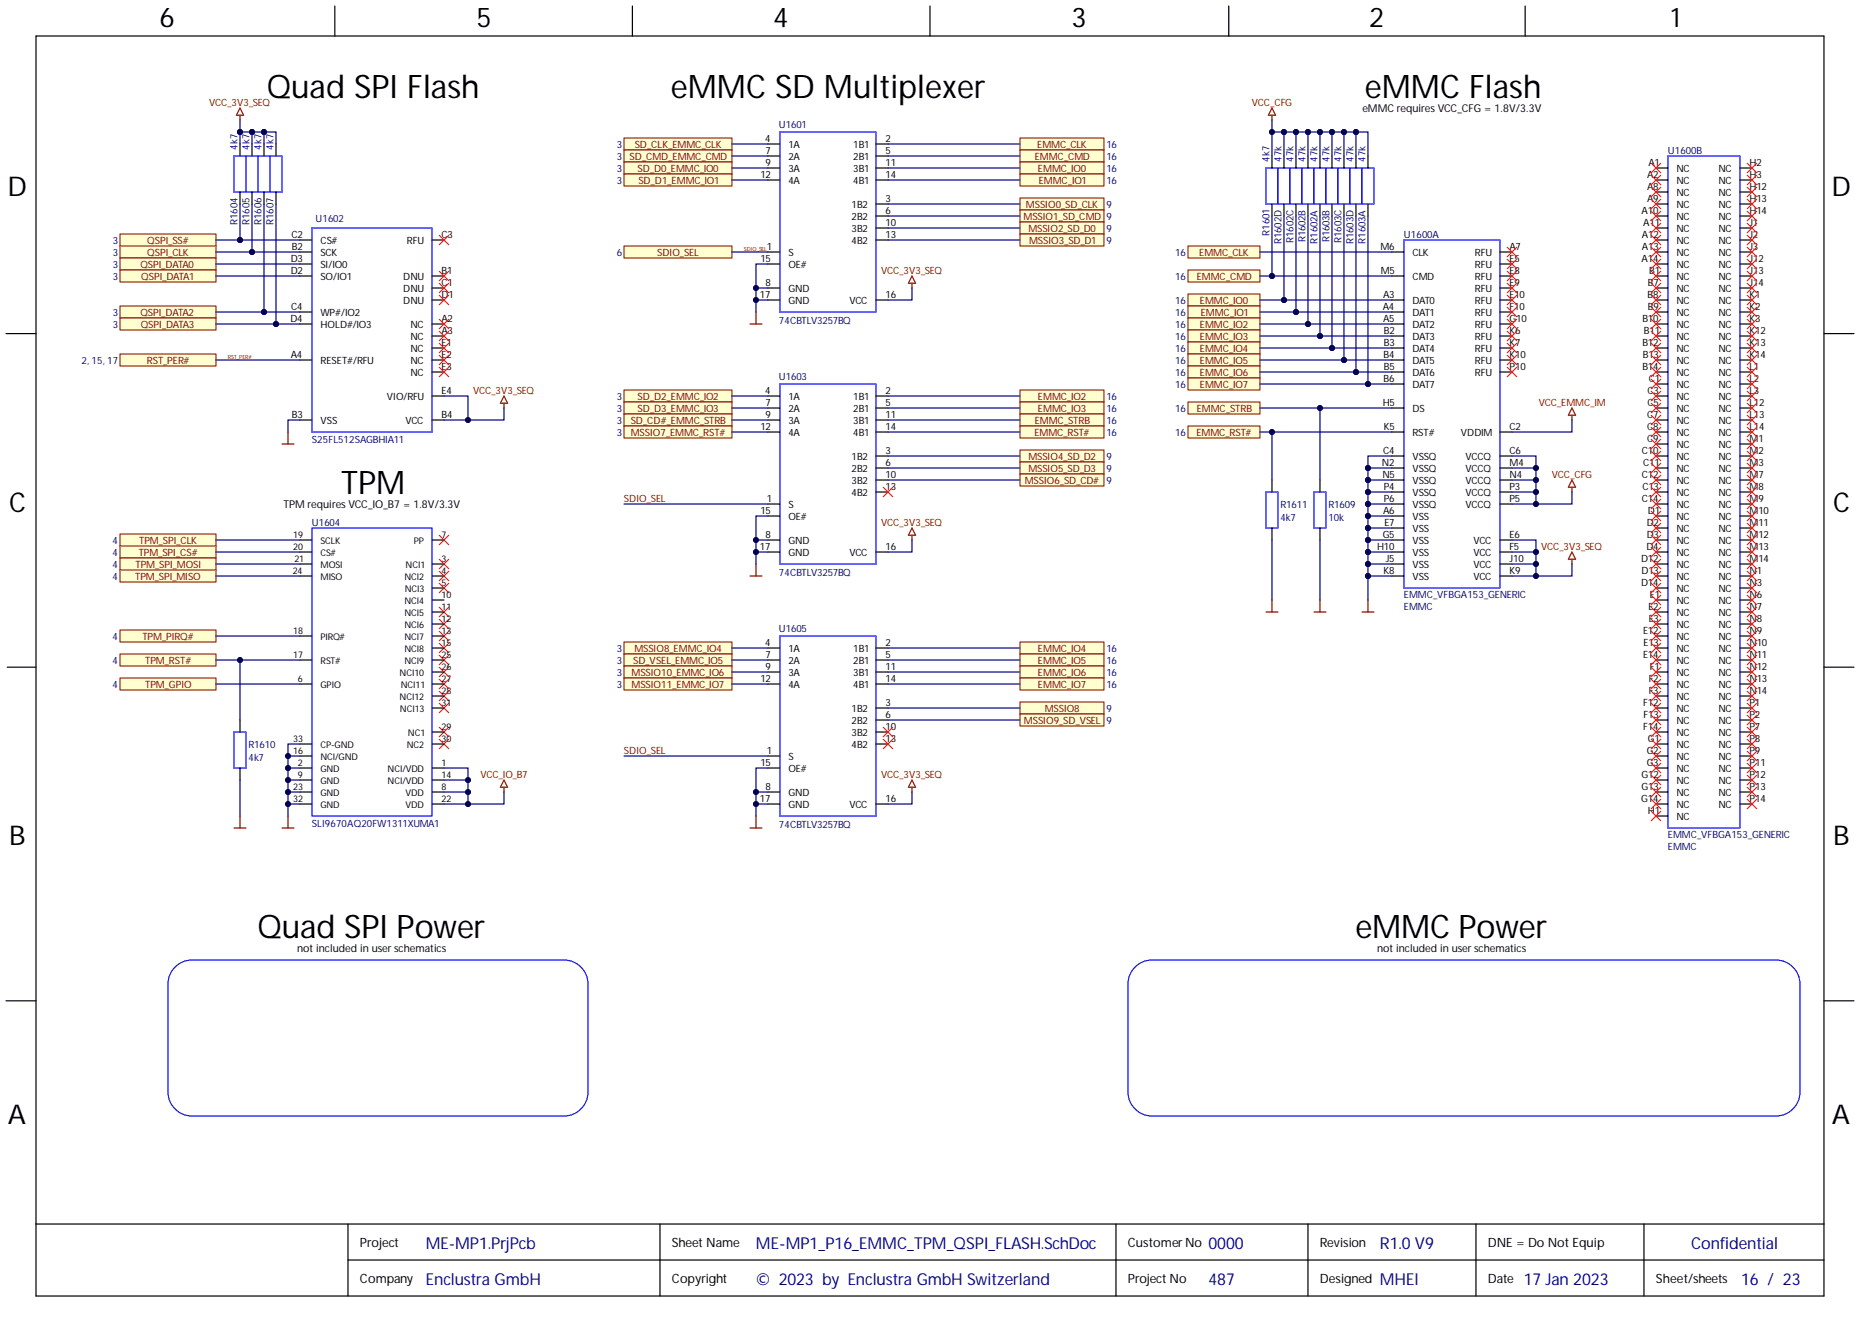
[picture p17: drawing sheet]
<svg xmlns="http://www.w3.org/2000/svg" width="393mm" height="282mm" viewBox="0 0 393 282" stroke-linecap="round" stroke-linejoin="round" font-family="sans-serif">
<defs><g id="words">
<g font-size="6.9">
<text x="56.4" y="20.6">Quad SPI Flash</text>
<text x="141.8" y="20.6">eMMC SD Multiplexer</text>
<text x="288.5" y="20.6">eMMC Flash</text>
<text x="72.1" y="104.4">TPM</text>
<text x="54.4" y="198.3">Quad SPI Power</text>
<text x="286.5" y="198.3">eMMC Power</text>
</g>
<g font-size="5.8">
<text x="33.7" y="5.7">6</text>
<text x="100.7" y="5.7">5</text>
<text x="163.4" y="5.7">4</text>
<text x="226.5" y="5.7">3</text>
<text x="289.4" y="5.7">2</text>
<text x="353.1" y="5.7">1</text>
<text x="1.6" y="41.4">D</text>
<text x="387.1" y="41.4">D</text>
<text x="1.9" y="108.2">C</text>
<text x="387.5" y="108.2">C</text>
<text x="1.9" y="178.7">B</text>
<text x="387.5" y="178.7">B</text>
<text x="1.7" y="237.6">A</text>
<text x="387.2" y="237.6">A</text>
</g>
<g font-size="3.5" fill="#000080">
<text x="90" y="264.1">ME-MP1.PrjPcb</text>
<text x="159.8" y="264.1">ME-MP1_P16_EMMC_TPM_QSPI_FLASH.SchDoc</text>
<text x="255.4" y="264.1">0000</text>
<text x="357.4" y="264.1">Confidential</text>
<text x="90" y="271.7">Enclustra GmbH</text>
<text x="159.8" y="271.7">© 2023 by Enclustra GmbH Switzerland</text>
<text x="255.4" y="271.7">487</text>
<text x="291.7" y="271.7">MHEI</text>
<text x="322.1" y="271.7">17 Jan 2023</text>
<text x="368" y="271.7">16 / 23</text>
</g>
<text font-size="3.5" fill="#00007c" x="291.7" y="264.1">R1.0V9</text>
<g font-size="2.7">
<text x="76.1" y="263.7">Project</text>
<text x="142" y="263.7">Sheet Name</text>
<text x="238.4" y="263.7">CustomerNo</text>
<text x="279" y="263.7">Revision</text>
<text x="314.5" y="263.7">DNE = Do Not Equip</text>
<text x="76.1" y="271.3">Company</text>
<text x="142" y="271.3">Copyright</text>
<text x="238.4" y="271.3">Project No</text>
<text x="279" y="271.3">Designed</text>
<text x="314.5" y="271.3">Date</text>
<text x="350" y="271.3">Sheet/sheets</text>
</g>
<g font-size="2.3">
<text x="288" y="23.8">eMMC requires VCC_CFG = 1.8V/3.3V</text>
<text x="59.9" y="107.5">TPM requires VCC_IO_B7 = 1.8V/3.3V</text>
<text x="62.8" y="201.4">not included in user schematics</text>
<text x="291.1" y="201.4">not included in user schematics</text>
</g>
<g font-size="2.1" fill="#800000">
<text x="44.2" y="22.3">VCC_3V3_SEQ</text>
<text x="264.6" y="22.3">VCC_CFG</text>
<text x="133.1" y="33.8">SD_CMD_EMMC_CMD</text>
<text x="134.2" y="31.3">SD_CLK_EMMC_CLK</text>
<text x="218.7" y="33.8">EMMC_CMD</text>
<text x="219.2" y="31.3">EMMC_CLK</text>
<text x="134.8" y="36.4">SD_D0_EMMC_IO0</text>
<text x="134.9" y="38.9">SD_D1_EMMC_IO1</text>
<text x="219.4" y="36.4">EMMC_IO0</text>
<text x="219.6" y="38.9">EMMC_IO1</text>
<text x="216.3" y="46.5">MSSIO1_SD_CMD</text>
<text x="216.9" y="44">MSSIO0_SD_CLK</text>
<text x="31.1" y="51.6">QSPI_SS#</text>
<text x="217.4" y="49.1">MSSIO2_SD_D0</text>
<text x="217.5" y="51.6">MSSIO3_SD_D1</text>
<text x="29.7" y="56.7">QSPI_DATA0</text>
<text x="29.8" y="59.2">QSPI_DATA1</text>
<text x="31.1" y="54.1">QSPI_CLK</text>
<text x="138.9" y="54.1">SDIO_SEL</text>
<text x="186.2" y="57.9">VCC_3V3_SEQ</text>
<text x="253" y="59.2">EMMC_CMD</text>
<text x="253.5" y="54.1">EMMC_CLK</text>
<text x="253.6" y="64.3">EMMC_IO0</text>
<text x="29.7" y="66.8">QSPI_DATA2</text>
<text x="29.8" y="69.4">QSPI_DATA3</text>
<text x="253.6" y="69.4">EMMC_IO2</text>
<text x="253.6" y="71.9">EMMC_IO3</text>
<text x="253.8" y="66.8">EMMC_IO1</text>
<text x="31" y="77">RST_PER#</text>
<text x="253.6" y="74.4">EMMC_IO4</text>
<text x="253.6" y="77">EMMC_IO5</text>
<text x="100" y="83.2">VCC_3V3_SEQ</text>
<text x="253.6" y="79.5">EMMC_IO6</text>
<text x="253.6" y="82">EMMC_IO7</text>
<text x="133.3" y="89.7">SD_CD#_EMMC_STRB</text>
<text x="134.8" y="84.6">SD_D2_EMMC_IO2</text>
<text x="134.8" y="87.1">SD_D3_EMMC_IO3</text>
<text x="218.7" y="89.7">EMMC_STRB</text>
<text x="219.4" y="84.6">EMMC_IO2</text>
<text x="219.4" y="87.1">EMMC_IO3</text>
<text x="253" y="87.1">EMMC_STRB</text>
<text x="325.2" y="85.8">VCC_EMMC_IM</text>
<text x="133.3" y="92.2">MSSIO7_EMMC_RST#</text>
<text x="218.6" y="92.2">EMMC_RST#</text>
<text x="252.9" y="92.2">EMMC_RST#</text>
<text x="217.4" y="97.3">MSSIO4_SD_D2</text>
<text x="217.4" y="99.8">MSSIO5_SD_D3</text>
<text x="328" y="101">VCC_CFG</text>
<text x="131.9" y="106.1">SDIO_SEL</text>
<text x="216.6" y="102.3">MSSIO6_SD_CD#</text>
<text x="186.2" y="111.1">VCC_3V3_SEQ</text>
<text x="29.3" y="117.6">TPM_SPI_CS#</text>
<text x="29.4" y="115">TPM_SPI_CLK</text>
<text x="325.7" y="116.2">VCC_3V3_SEQ</text>
<text x="28.6" y="122.6">TPM_SPI_MISO</text>
<text x="28.7" y="120.1">TPM_SPI_MOSI</text>
<text x="30.1" y="135.3">TPM_PIRQ#</text>
<text x="134.1" y="137.9">MSSIO8_EMMC_IO4</text>
<text x="219.4" y="137.9">EMMC_IO4</text>
<text x="30.7" y="140.4">TPM_RST#</text>
<text x="133.5" y="142.9">MSSIO10_EMMC_IO6</text>
<text x="133.8" y="140.4">SD_VSEL_EMMC_IO5</text>
<text x="219.4" y="140.4">EMMC_IO5</text>
<text x="219.4" y="142.9">EMMC_IO6</text>
<text x="30.7" y="145.5">TPM_GPIO</text>
<text x="133.5" y="145.5">MSSIO11_EMMC_IO7</text>
<text x="219.4" y="145.5">EMMC_IO7</text>
<text x="216.4" y="153.1">MSSIO9_SD_VSEL</text>
<text x="220.8" y="150.6">MSSIO8</text>
<text x="131.9" y="159.4">SDIO_SEL</text>
<text x="101.5" y="164.4">VCC_IO_B7</text>
<text x="186.2" y="164.4">VCC_3V3_SEQ</text>
</g>
<g font-size="2.1">
<text x="161.7" y="29.9">4</text>
<text x="187.2" y="29.9">2</text>
<text x="161.8" y="32.5">7</text>
<text x="161.8" y="35">9</text>
<text x="166.6" y="31.3">1A</text>
<text x="166.6" y="33.8">2A</text>
<text x="180.3" y="31.3">1B1</text>
<text x="180.3" y="33.8">2B1</text>
<text x="187.2" y="32.5">5</text>
<text x="187.2" y="35">11</text>
<text x="348.4" y="35">A1</text>
<text x="369.8" y="35">H2</text>
<text x="160.7" y="37.6">12</text>
<text x="166.6" y="36.4">3A</text>
<text x="166.6" y="38.9">4A</text>
<text x="180.3" y="36.4">3B1</text>
<text x="180.3" y="38.9">4B1</text>
<text x="187.2" y="37.6">14</text>
<text x="348.1" y="37.6">A2</text>
<text x="348.1" y="40.1">A8</text>
<text x="354.3" y="36.4">NC</text>
<text x="354.3" y="38.9">NC</text>
<text x="354.3" y="41.4">NC</text>
<text x="363.2" y="36.4">NC</text>
<text x="363.2" y="38.9">NC</text>
<text x="363.2" y="41.4">NC</text>
<text x="369.8" y="37.6">H3</text>
<text x="369.8" y="40.1">H12</text>
<text x="180" y="44">1B2</text>
<text x="180" y="46.5">2B2</text>
<text x="187.2" y="42.6">3</text>
<text x="187.2" y="45.2">6</text>
<text x="187.2" y="47.7">10</text>
<text x="347" y="45.2">A10</text>
<text x="347.3" y="47.7">A11</text>
<text x="348.1" y="42.6">A9</text>
<text x="354.3" y="44">NC</text>
<text x="354.3" y="46.5">NC</text>
<text x="363.2" y="44">NC</text>
<text x="363.2" y="46.5">NC</text>
<text x="369.8" y="42.6">H13</text>
<text x="369.8" y="45.2">H14</text>
<text x="369.8" y="47.7">J1</text>
<text x="61.6" y="50.2">C2</text>
<text x="61.7" y="52.8">B2</text>
<text x="67.7" y="51.6">CS#</text>
<text x="86" y="51.6">RFU</text>
<text x="93.3" y="50.2">C3</text>
<text x="162.1" y="52.8">1</text>
<text x="180" y="49.1">3B2</text>
<text x="180" y="51.6">4B2</text>
<text x="187.2" y="50.2">13</text>
<text x="291.8" y="52.8">M6</text>
<text x="319.1" y="52.8">A7</text>
<text x="347.1" y="50.2">A12</text>
<text x="347.1" y="52.8">A13</text>
<text x="354.3" y="49.1">NC</text>
<text x="354.3" y="51.6">NC</text>
<text x="363.2" y="49.1">NC</text>
<text x="363.2" y="51.6">NC</text>
<text x="369.8" y="50.2">J2</text>
<text x="369.8" y="52.8">J3</text>
<text x="61.5" y="55.3">D3</text>
<text x="61.5" y="57.9">D2</text>
<text x="67.7" y="54.1">SCK</text>
<text x="67.7" y="56.7">SI/IO0</text>
<text x="67.7" y="59.2">SO/IO1</text>
<text x="85.2" y="59.2">DNU</text>
<text x="93.3" y="57.9">B1</text>
<text x="160.7" y="55.3">15</text>
<text x="166.6" y="54.1">S</text>
<text x="166.6" y="56.7">OE#</text>
<text x="291.8" y="57.9">M5</text>
<text x="298.5" y="54.1">CLK</text>
<text x="298.5" y="59.2">CMD</text>
<text x="311.7" y="54.1">RFU</text>
<text x="311.7" y="56.7">RFU</text>
<text x="311.7" y="59.2">RFU</text>
<text x="319.1" y="55.3">E5</text>
<text x="319.1" y="57.9">E8</text>
<text x="347" y="55.3">A14</text>
<text x="348.6" y="57.9">B1</text>
<text x="354.3" y="54.1">NC</text>
<text x="354.3" y="56.7">NC</text>
<text x="354.3" y="59.2">NC</text>
<text x="363.2" y="54.1">NC</text>
<text x="363.2" y="56.7">NC</text>
<text x="363.2" y="59.2">NC</text>
<text x="369.8" y="55.3">J12</text>
<text x="369.8" y="57.9">J13</text>
<text x="61.5" y="65.5">C4</text>
<text x="85.2" y="61.7">DNU</text>
<text x="85.2" y="64.3">DNU</text>
<text x="93.3" y="60.4">C1</text>
<text x="93.3" y="62.9">D1</text>
<text x="160.6" y="62.9">17</text>
<text x="161.8" y="60.4">8</text>
<text x="166.6" y="61.7">GND</text>
<text x="166.6" y="64.3">GND</text>
<text x="179.6" y="64.3">VCC</text>
<text x="187.2" y="62.9">16</text>
<text x="292.3" y="65.5">A4</text>
<text x="292.4" y="62.9">A3</text>
<text x="298.5" y="64.3">DAT0</text>
<text x="311.7" y="61.7">RFU</text>
<text x="311.7" y="64.3">RFU</text>
<text x="319.1" y="60.4">E9</text>
<text x="319.1" y="62.9">E10</text>
<text x="319.1" y="65.5">F10</text>
<text x="348.2" y="62.9">B8</text>
<text x="348.3" y="60.4">B7</text>
<text x="348.3" y="65.5">B9</text>
<text x="354.3" y="61.7">NC</text>
<text x="354.3" y="64.3">NC</text>
<text x="363.2" y="61.7">NC</text>
<text x="363.2" y="64.3">NC</text>
<text x="369.8" y="60.4">J14</text>
<text x="369.8" y="62.9">K1</text>
<text x="369.8" y="65.5">K2</text>
<text x="61.4" y="68">D4</text>
<text x="67.7" y="69.4">HOLD#/IO3</text>
<text x="67.7" y="66.8">WP#/IO2</text>
<text x="86.7" y="69.4">NC</text>
<text x="86.7" y="71.9">NC</text>
<text x="93.3" y="68">A2</text>
<text x="93.3" y="70.5">A3</text>
<text x="292.4" y="68">A5</text>
<text x="292.5" y="70.5">B2</text>
<text x="298.5" y="66.8">DAT1</text>
<text x="298.5" y="69.4">DAT2</text>
<text x="298.5" y="71.9">DAT3</text>
<text x="311.7" y="66.8">RFU</text>
<text x="311.7" y="69.4">RFU</text>
<text x="311.7" y="71.9">RFU</text>
<text x="319.1" y="68">G10</text>
<text x="319.1" y="70.5">K6</text>
<text x="347.1" y="68">B10</text>
<text x="347.5" y="70.5">B11</text>
<text x="354.3" y="66.8">NC</text>
<text x="354.3" y="69.4">NC</text>
<text x="354.3" y="71.9">NC</text>
<text x="363.2" y="66.8">NC</text>
<text x="363.2" y="69.4">NC</text>
<text x="363.2" y="71.9">NC</text>
<text x="369.8" y="68">K3</text>
<text x="369.8" y="70.5">K12</text>
<text x="61.5" y="75.6">A4</text>
<text x="67.7" y="77">RESET#/RFU</text>
<text x="86.7" y="74.4">NC</text>
<text x="86.7" y="77">NC</text>
<text x="93.3" y="73.1">E1</text>
<text x="93.3" y="75.6">E2</text>
<text x="292.4" y="75.6">B4</text>
<text x="292.5" y="73.1">B3</text>
<text x="298.5" y="74.4">DAT4</text>
<text x="298.5" y="77">DAT5</text>
<text x="311.7" y="74.4">RFU</text>
<text x="311.7" y="77">RFU</text>
<text x="319.1" y="73.1">K7</text>
<text x="319.1" y="75.6">K10</text>
<text x="347.1" y="73.1">B12</text>
<text x="347.2" y="75.6">B13</text>
<text x="354.3" y="74.4">NC</text>
<text x="354.3" y="77">NC</text>
<text x="363.2" y="74.4">NC</text>
<text x="363.2" y="77">NC</text>
<text x="369.8" y="73.1">K13</text>
<text x="369.8" y="75.6">K14</text>
<text x="86.7" y="79.5">NC</text>
<text x="93.3" y="78.2">E3</text>
<text x="93.3" y="83.2">E4</text>
<text x="161.7" y="83.2">4</text>
<text x="187.2" y="83.2">2</text>
<text x="292.4" y="80.7">B6</text>
<text x="292.5" y="78.2">B5</text>
<text x="298.5" y="79.5">DAT6</text>
<text x="298.5" y="82">DAT7</text>
<text x="311.7" y="79.5">RFU</text>
<text x="319.1" y="78.2">P10</text>
<text x="347.1" y="78.2">B14</text>
<text x="348.2" y="83.2">C3</text>
<text x="348.5" y="80.7">C1</text>
<text x="354.3" y="79.5">NC</text>
<text x="354.3" y="82">NC</text>
<text x="363.2" y="79.5">NC</text>
<text x="363.2" y="82">NC</text>
<text x="369.8" y="78.2">L1</text>
<text x="369.8" y="80.7">L2</text>
<text x="369.8" y="83.2">L3</text>
<text x="61.7" y="88.3">B3</text>
<text x="67.7" y="89.7">VSS</text>
<text x="81.8" y="84.6">VIO/RFU</text>
<text x="85.7" y="89.7">VCC</text>
<text x="93.3" y="88.3">B4</text>
<text x="161.8" y="85.8">7</text>
<text x="161.8" y="88.3">9</text>
<text x="166.6" y="84.6">1A</text>
<text x="166.6" y="87.1">2A</text>
<text x="166.6" y="89.7">3A</text>
<text x="180.3" y="84.6">1B1</text>
<text x="180.3" y="87.1">2B1</text>
<text x="180.3" y="89.7">3B1</text>
<text x="187.2" y="85.8">5</text>
<text x="187.2" y="88.3">11</text>
<text x="292.3" y="85.8">H5</text>
<text x="298.5" y="87.1">DS</text>
<text x="348.1" y="88.3">C7</text>
<text x="348.2" y="85.8">C5</text>
<text x="354.3" y="84.6">NC</text>
<text x="354.3" y="87.1">NC</text>
<text x="354.3" y="89.7">NC</text>
<text x="363.2" y="84.6">NC</text>
<text x="363.2" y="87.1">NC</text>
<text x="363.2" y="89.7">NC</text>
<text x="369.8" y="85.8">L12</text>
<text x="369.8" y="88.3">L13</text>
<text x="160.7" y="90.8">12</text>
<text x="166.6" y="92.2">4A</text>
<text x="180.3" y="92.2">4B1</text>
<text x="187.2" y="95.9">3</text>
<text x="187.2" y="90.8">14</text>
<text x="292.4" y="95.9">C4</text>
<text x="292.5" y="90.8">K5</text>
<text x="298.5" y="92.2">RST#</text>
<text x="308.8" y="92.2">VDDIM</text>
<text x="319.1" y="90.8">C2</text>
<text x="319.1" y="95.9">C6</text>
<text x="347.1" y="95.9">C10</text>
<text x="348.1" y="90.8">C8</text>
<text x="348.1" y="93.4">C9</text>
<text x="354.3" y="92.2">NC</text>
<text x="354.3" y="94.7">NC</text>
<text x="363.2" y="92.2">NC</text>
<text x="363.2" y="94.7">NC</text>
<text x="369.8" y="90.8">L14</text>
<text x="369.8" y="93.4">M1</text>
<text x="369.8" y="95.9">M2</text>
<text x="180" y="97.3">1B2</text>
<text x="180" y="99.8">2B2</text>
<text x="187.2" y="98.5">6</text>
<text x="187.2" y="101">10</text>
<text x="292.1" y="98.5">N2</text>
<text x="292.2" y="101">N5</text>
<text x="298.5" y="97.3">VSSQ</text>
<text x="298.5" y="99.8">VSSQ</text>
<text x="309.8" y="97.3">VCCQ</text>
<text x="309.8" y="99.8">VCCQ</text>
<text x="319.1" y="98.5">M4</text>
<text x="319.1" y="101">N4</text>
<text x="347.1" y="101">C12</text>
<text x="347.3" y="98.5">C11</text>
<text x="354.3" y="97.3">NC</text>
<text x="354.3" y="99.8">NC</text>
<text x="363.2" y="97.3">NC</text>
<text x="363.2" y="99.8">NC</text>
<text x="369.8" y="98.5">M3</text>
<text x="369.8" y="101">M7</text>
<text x="162.1" y="106.1">1</text>
<text x="166.6" y="107.4">S</text>
<text x="180" y="102.3">3B2</text>
<text x="180" y="104.9">4B2</text>
<text x="187.2" y="103.5">13</text>
<text x="292.5" y="103.5">P4</text>
<text x="292.5" y="106.1">P6</text>
<text x="298.5" y="102.3">VSSQ</text>
<text x="298.5" y="104.9">VSSQ</text>
<text x="298.5" y="107.4">VSSQ</text>
<text x="309.8" y="102.3">VCCQ</text>
<text x="309.8" y="104.9">VCCQ</text>
<text x="309.8" y="107.4">VCCQ</text>
<text x="319.1" y="103.5">P3</text>
<text x="319.1" y="106.1">P5</text>
<text x="347.1" y="106.1">C14</text>
<text x="347.1" y="103.5">C13</text>
<text x="354.3" y="102.3">NC</text>
<text x="354.3" y="104.9">NC</text>
<text x="354.3" y="107.4">NC</text>
<text x="363.2" y="102.3">NC</text>
<text x="363.2" y="104.9">NC</text>
<text x="363.2" y="107.4">NC</text>
<text x="369.8" y="103.5">M8</text>
<text x="369.8" y="106.1">M9</text>
<text x="160.7" y="108.6">15</text>
<text x="161.8" y="113.7">8</text>
<text x="166.6" y="110">OE#</text>
<text x="292.3" y="113.7">G5</text>
<text x="292.4" y="108.6">A6</text>
<text x="292.6" y="111.1">E7</text>
<text x="298.5" y="110">VSS</text>
<text x="298.5" y="112.5">VSS</text>
<text x="319.1" y="113.7">E6</text>
<text x="348.1" y="111.1">D2</text>
<text x="348.1" y="113.7">D3</text>
<text x="348.3" y="108.6">D1</text>
<text x="354.3" y="110">NC</text>
<text x="354.3" y="112.5">NC</text>
<text x="363.2" y="110">NC</text>
<text x="363.2" y="112.5">NC</text>
<text x="369.8" y="108.6">M10</text>
<text x="369.8" y="111.1">M11</text>
<text x="369.8" y="113.7">M12</text>
<text x="160.6" y="116.2">17</text>
<text x="166.6" y="115">GND</text>
<text x="166.6" y="117.6">GND</text>
<text x="179.6" y="117.6">VCC</text>
<text x="187.2" y="116.2">16</text>
<text x="291.1" y="116.2">H10</text>
<text x="292.9" y="118.8">J5</text>
<text x="298.5" y="115">VSS</text>
<text x="298.5" y="117.6">VSS</text>
<text x="311.5" y="115">VCC</text>
<text x="311.5" y="117.6">VCC</text>
<text x="319.1" y="116.2">F5</text>
<text x="319.1" y="118.8">J10</text>
<text x="346.9" y="118.8">D12</text>
<text x="348" y="116.2">D4</text>
<text x="354.3" y="115">NC</text>
<text x="354.3" y="117.6">NC</text>
<text x="363.2" y="115">NC</text>
<text x="363.2" y="117.6">NC</text>
<text x="369.8" y="116.2">M13</text>
<text x="369.8" y="118.8">M14</text>
<text x="292.4" y="121.3">K8</text>
<text x="298.5" y="120.1">VSS</text>
<text x="298.5" y="122.6">VSS</text>
<text x="311.5" y="120.1">VCC</text>
<text x="311.5" y="122.6">VCC</text>
<text x="319.1" y="121.3">K9</text>
<text x="346.9" y="123.8">D14</text>
<text x="347" y="121.3">D13</text>
<text x="354.3" y="120.1">NC</text>
<text x="354.3" y="122.6">NC</text>
<text x="354.3" y="125.2">NC</text>
<text x="363.2" y="120.1">NC</text>
<text x="363.2" y="122.6">NC</text>
<text x="363.2" y="125.2">NC</text>
<text x="369.8" y="121.3">N1</text>
<text x="369.8" y="123.8">N3</text>
<text x="348.4" y="128.9">E2</text>
<text x="348.5" y="131.4">E3</text>
<text x="348.7" y="126.4">E1</text>
<text x="354.3" y="127.7">NC</text>
<text x="354.3" y="130.3">NC</text>
<text x="363.2" y="127.7">NC</text>
<text x="363.2" y="130.3">NC</text>
<text x="369.8" y="126.4">N6</text>
<text x="369.8" y="128.9">N7</text>
<text x="369.8" y="131.4">N8</text>
<text x="161.7" y="136.5">4</text>
<text x="166.6" y="137.9">1A</text>
<text x="180.3" y="137.9">1B1</text>
<text x="187.2" y="136.5">2</text>
<text x="347.3" y="134">E12</text>
<text x="347.4" y="136.5">E13</text>
<text x="354.3" y="132.8">NC</text>
<text x="354.3" y="135.3">NC</text>
<text x="354.3" y="137.9">NC</text>
<text x="363.2" y="132.8">NC</text>
<text x="363.2" y="135.3">NC</text>
<text x="363.2" y="137.9">NC</text>
<text x="369.8" y="134">N9</text>
<text x="369.8" y="136.5">N10</text>
<text x="161.8" y="139.1">7</text>
<text x="161.8" y="141.6">9</text>
<text x="166.6" y="140.4">2A</text>
<text x="166.6" y="142.9">3A</text>
<text x="180.3" y="140.4">2B1</text>
<text x="180.3" y="142.9">3B1</text>
<text x="187.2" y="139.1">5</text>
<text x="187.2" y="141.6">11</text>
<text x="347.3" y="139.1">E14</text>
<text x="348.7" y="141.6">F1</text>
<text x="354.3" y="140.4">NC</text>
<text x="354.3" y="142.9">NC</text>
<text x="363.2" y="140.4">NC</text>
<text x="363.2" y="142.9">NC</text>
<text x="369.8" y="139.1">N11</text>
<text x="369.8" y="141.6">N12</text>
<text x="160.7" y="144.1">12</text>
<text x="166.6" y="145.5">4A</text>
<text x="180.3" y="145.5">4B1</text>
<text x="187.2" y="149.2">3</text>
<text x="187.2" y="144.1">14</text>
<text x="347.3" y="149.2">F12</text>
<text x="348.5" y="144.1">F2</text>
<text x="348.5" y="146.7">F3</text>
<text x="354.3" y="145.5">NC</text>
<text x="354.3" y="148">NC</text>
<text x="363.2" y="145.5">NC</text>
<text x="363.2" y="148">NC</text>
<text x="369.8" y="144.1">N13</text>
<text x="369.8" y="146.7">N14</text>
<text x="369.8" y="149.2">P1</text>
<text x="180" y="150.6">1B2</text>
<text x="180" y="153.1">2B2</text>
<text x="180" y="155.6">3B2</text>
<text x="187.2" y="151.7">6</text>
<text x="187.2" y="154.3">10</text>
<text x="347.3" y="154.3">F14</text>
<text x="347.4" y="151.7">F13</text>
<text x="354.3" y="150.6">NC</text>
<text x="354.3" y="153.1">NC</text>
<text x="354.3" y="155.6">NC</text>
<text x="363.2" y="150.6">NC</text>
<text x="363.2" y="153.1">NC</text>
<text x="363.2" y="155.6">NC</text>
<text x="369.8" y="151.7">P2</text>
<text x="369.8" y="154.3">P7</text>
<text x="160.7" y="161.9">15</text>
<text x="162.1" y="159.4">1</text>
<text x="166.6" y="160.7">S</text>
<text x="180" y="158.2">4B2</text>
<text x="187.2" y="156.8">13</text>
<text x="348.1" y="159.4">G2</text>
<text x="348.1" y="161.9">G3</text>
<text x="348.3" y="156.8">G1</text>
<text x="354.3" y="158.2">NC</text>
<text x="354.3" y="160.7">NC</text>
<text x="363.2" y="158.2">NC</text>
<text x="363.2" y="160.7">NC</text>
<text x="369.8" y="156.8">P8</text>
<text x="369.8" y="159.4">P9</text>
<text x="369.8" y="161.9">P11</text>
<text x="161.8" y="167">8</text>
<text x="166.6" y="163.2">OE#</text>
<text x="347" y="164.4">G12</text>
<text x="347" y="167">G13</text>
<text x="354.3" y="163.2">NC</text>
<text x="354.3" y="165.8">NC</text>
<text x="363.2" y="163.2">NC</text>
<text x="363.2" y="165.8">NC</text>
<text x="369.8" y="164.4">P12</text>
<text x="369.8" y="167">P13</text>
<text x="160.6" y="169.5">17</text>
<text x="166.6" y="168.3">GND</text>
<text x="166.6" y="170.9">GND</text>
<text x="179.6" y="170.9">VCC</text>
<text x="187.2" y="169.5">16</text>
<text x="346.9" y="169.5">G14</text>
<text x="348.3" y="172">H1</text>
<text x="354.3" y="168.3">NC</text>
<text x="354.3" y="170.9">NC</text>
<text x="354.3" y="173.4">NC</text>
<text x="363.2" y="168.3">NC</text>
<text x="363.2" y="170.9">NC</text>
<text x="369.8" y="169.5">P14</text>
</g>
<g font-size="2.1" fill="#000080">
<text x="164.6" y="27.2">U1601</text>
<text x="50.2" y="31.6" transform="rotate(-90 50.2 31.6)">4k7</text>
<text x="52.8" y="31.6" transform="rotate(-90 52.8 31.6)">4k7</text>
<text x="55.3" y="31.6" transform="rotate(-90 55.3 31.6)">4k7</text>
<text x="57.8" y="31.6" transform="rotate(-90 57.8 31.6)">4k7</text>
<text x="130.4" y="31.3">3</text>
<text x="130.4" y="33.8">3</text>
<text x="233.8" y="31.3">16</text>
<text x="233.8" y="33.8">16</text>
<text x="268.3" y="34.2" transform="rotate(-90 268.3 34.2)">4k7</text>
<text x="270.9" y="34.2" transform="rotate(-90 270.9 34.2)">47k</text>
<text x="273.4" y="34.2" transform="rotate(-90 273.4 34.2)">47k</text>
<text x="275.9" y="34.2" transform="rotate(-90 275.9 34.2)">47k</text>
<text x="278.5" y="34.2" transform="rotate(-90 278.5 34.2)">47k</text>
<text x="281" y="34.2" transform="rotate(-90 281 34.2)">47k</text>
<text x="283.6" y="34.2" transform="rotate(-90 283.6 34.2)">47k</text>
<text x="286.1" y="34.2" transform="rotate(-90 286.1 34.2)">47k</text>
<text x="288.6" y="34.2" transform="rotate(-90 288.6 34.2)">47k</text>
<text x="352.5" y="32.5">U1600B</text>
<text x="130.4" y="36.4">3</text>
<text x="130.4" y="38.9">3</text>
<text x="233.8" y="36.4">16</text>
<text x="233.8" y="38.9">16</text>
<text x="50.2" y="47.5" transform="rotate(-90 50.2 47.5)">R1604</text>
<text x="52.8" y="47.5" transform="rotate(-90 52.8 47.5)">R1605</text>
<text x="55.3" y="47.5" transform="rotate(-90 55.3 47.5)">R1606</text>
<text x="57.8" y="47.5" transform="rotate(-90 57.8 47.5)">R1607</text>
<text x="66.7" y="46.9">U1602</text>
<text x="233.8" y="44">9</text>
<text x="233.8" y="46.5">9</text>
<text x="23.8" y="51.6">3</text>
<text x="233.8" y="49.1">9</text>
<text x="233.8" y="51.6">9</text>
<text x="268.3" y="49.8" transform="rotate(-90 268.3 49.8)">R1601</text>
<text x="270.9" y="51.6" transform="rotate(-90 270.9 51.6)">R1602D</text>
<text x="273.4" y="51.3" transform="rotate(-90 273.4 51.3)">R1602C</text>
<text x="275.9" y="51.3" transform="rotate(-90 275.9 51.3)">R1602B</text>
<text x="278.5" y="51.5" transform="rotate(-90 278.5 51.5)">R1602A</text>
<text x="281" y="51.3" transform="rotate(-90 281 51.3)">R1603B</text>
<text x="283.6" y="51.3" transform="rotate(-90 283.6 51.3)">R1603C</text>
<text x="286.1" y="51.6" transform="rotate(-90 286.1 51.6)">R1603D</text>
<text x="288.6" y="51.5" transform="rotate(-90 288.6 51.5)">R1603A</text>
<text x="296.7" y="50.2">U1600A</text>
<text x="23.8" y="54.1">3</text>
<text x="23.8" y="56.7">3</text>
<text x="23.8" y="59.2">3</text>
<text x="130.4" y="54.1">6</text>
<text x="248.4" y="59.2">16</text>
<text x="248.4" y="54.1">16</text>
<text x="248.4" y="64.3">16</text>
<text x="23.8" y="66.8">3</text>
<text x="23.8" y="69.4">3</text>
<text x="164.6" y="68.5">74CBTLV3257BQ</text>
<text x="248.4" y="66.8">16</text>
<text x="248.4" y="69.4">16</text>
<text x="248.4" y="71.9">16</text>
<text x="17.2" y="77">2, 15, 17</text>
<text x="248.4" y="74.4">16</text>
<text x="248.4" y="77">16</text>
<text x="164.6" y="80.4">U1603</text>
<text x="248.4" y="79.5">16</text>
<text x="248.4" y="82">16</text>
<text x="130.4" y="84.6">3</text>
<text x="130.4" y="87.1">3</text>
<text x="130.4" y="89.7">3</text>
<text x="233.8" y="84.6">16</text>
<text x="233.8" y="87.1">16</text>
<text x="233.8" y="89.7">16</text>
<text x="248.4" y="87.1">16</text>
<text x="65.9" y="93.6">S25FL512SAGBHIA11</text>
<text x="130.4" y="92.2">3</text>
<text x="233.8" y="92.2">16</text>
<text x="248.4" y="92.2">16</text>
<text x="233.8" y="97.3">9</text>
<text x="233.8" y="99.8">9</text>
<text x="233.8" y="102.3">9</text>
<text x="270.6" y="107.3">R1611</text>
<text x="280.8" y="107.3">R1609</text>
<text x="65.9" y="111.1">U1604</text>
<text x="270.6" y="110.1">4k7</text>
<text x="280.8" y="110.1">10k</text>
<text x="23.8" y="117.6">4</text>
<text x="23.8" y="115">4</text>
<text x="23.8" y="122.6">4</text>
<text x="23.8" y="120.1">4</text>
<text x="164.6" y="121.8">74CBTLV3257BQ</text>
<text x="296.7" y="128.9">EMMC</text>
<text x="296.7" y="126.4">EMMC_VFBGA153_GENERIC</text>
<text x="23.8" y="135.3">4</text>
<text x="130.4" y="137.9">3</text>
<text x="164.6" y="133.7">U1605</text>
<text x="233.8" y="137.9">16</text>
<text x="23.8" y="140.4">4</text>
<text x="130.4" y="140.4">3</text>
<text x="130.4" y="142.9">3</text>
<text x="233.8" y="140.4">16</text>
<text x="233.8" y="142.9">16</text>
<text x="23.8" y="145.5">4</text>
<text x="130.4" y="145.5">3</text>
<text x="233.8" y="145.5">16</text>
<text x="233.8" y="150.6">9</text>
<text x="233.8" y="153.1">9</text>
<text x="52.5" y="158.1">R1610</text>
<text x="52.5" y="160.9">4k7</text>
<text x="65.9" y="174.8">SLI9670AQ20FW1311XUMA1</text>
<text x="164.6" y="175.1">74CBTLV3257BQ</text>
<text x="352.5" y="179.7">EMMC</text>
<text x="352.5" y="177.1">EMMC_VFBGA153_GENERIC</text>
</g>
<g font-size="1.9">
<text x="62" y="113.7">19</text>
<text x="93.3" y="113.7">7</text>
<text x="62" y="116.2">20</text>
<text x="62.2" y="118.8">21</text>
<text x="67.7" y="114.9">SCLK</text>
<text x="67.7" y="117.5">CS#</text>
<text x="87.5" y="114.9">PP</text>
<text x="93.3" y="118.8">3</text>
<text x="61.9" y="121.3">24</text>
<text x="67.7" y="120">MOSI</text>
<text x="67.7" y="122.6">MISO</text>
<text x="85.5" y="122.6">NCI2</text>
<text x="85.6" y="125.1">NCI3</text>
<text x="85.7" y="120">NCI1</text>
<text x="93.3" y="121.3">4</text>
<text x="93.3" y="123.8">5</text>
<text x="85.5" y="127.6">NCI4</text>
<text x="85.5" y="130.2">NCI5</text>
<text x="93.3" y="126.4">10</text>
<text x="93.3" y="128.9">11</text>
<text x="93.3" y="131.4">12</text>
<text x="62" y="134">18</text>
<text x="67.7" y="135.2">PIRQ#</text>
<text x="85.5" y="132.7">NCI6</text>
<text x="85.5" y="135.2">NCI7</text>
<text x="85.5" y="137.8">NCI8</text>
<text x="93.3" y="134">13</text>
<text x="93.3" y="136.5">15</text>
<text x="62" y="139.1">17</text>
<text x="67.7" y="140.3">RST#</text>
<text x="84.5" y="142.9">NCI10</text>
<text x="85.5" y="140.3">NCI9</text>
<text x="93.3" y="139.1">25</text>
<text x="93.3" y="141.6">26</text>
<text x="63" y="144.1">6</text>
<text x="67.7" y="145.4">GPIO</text>
<text x="84.5" y="147.9">NCI12</text>
<text x="84.7" y="145.4">NCI11</text>
<text x="93.3" y="144.1">27</text>
<text x="93.3" y="146.7">28</text>
<text x="93.3" y="149.2">31</text>
<text x="84.5" y="150.5">NCI13</text>
<text x="86.2" y="155.5">NC1</text>
<text x="93.3" y="154.3">29</text>
<text x="62" y="159.4">16</text>
<text x="62" y="156.8">33</text>
<text x="63" y="161.9">2</text>
<text x="67.7" y="160.6">NCI/GND</text>
<text x="67.7" y="158.1">CP-GND</text>
<text x="86" y="158.1">NC2</text>
<text x="93.3" y="161.9">1</text>
<text x="93.3" y="156.8">30</text>
<text x="62" y="167">23</text>
<text x="63" y="164.4">9</text>
<text x="67.7" y="163.2">GND</text>
<text x="67.7" y="165.7">GND</text>
<text x="81.9" y="163.2">NCI/VDD</text>
<text x="81.9" y="165.7">NCI/VDD</text>
<text x="93.3" y="167">8</text>
<text x="93.3" y="164.4">14</text>
<text x="62" y="169.5">32</text>
<text x="67.7" y="168.2">GND</text>
<text x="67.7" y="170.8">GND</text>
<text x="85.7" y="168.2">VDD</text>
<text x="85.7" y="170.8">VDD</text>
<text x="93.3" y="169.5">22</text>
</g>
<g font-size="1.2" fill="#800000">
<text x="157.3" y="53">SDIO_SEL</text>
<text x="48.2" y="75.9">RST_PER#</text>
</g>
</g></defs>
<g fill="none" stroke="#000" stroke-width=".25">
<path d="M7.6 7.6h377.9v266.5h-377.9zM70.8 1.3v6.3M133.7 1.3v6.3M196.6 1.3v6.3M259.7 1.3v6.3M322.4 1.3v6.3M50.7 30.5v2.5M53.3 30.5v2.5M55.8 30.5v2.5M58.3 30.5v2.5M268.8 33v2.5M271.4 33v2.5"/>
<path d="M273.9 33v2.5M276.5 33v2.5M279 33v2.5M281.5 33v2.5M284.1 33v2.5M286.6 33v2.5M289.1 33v2.5M350 35.5h2.5M350 38.1h2.5M367.8 35.5h2.5M367.8 38.1h2.5M50.7 40.6v2.5"/>
<path d="M53.3 40.6v2.5M55.8 40.6v2.5M58.3 40.6v2.5M63.4 53.3h2.5M63.4 55.8h2.5M63.4 50.8h2.5M63.4 58.4h2.5M91.3 50.8h2.5M91.3 58.4h2.5M268.8 43.1v2.6M271.4 43.1v2.6M273.9 43.1v2.6"/>
<path d="M276.5 43.1v2.6M279 43.1v2.6M281.5 43.1v2.6M284.1 43.1v2.6M286.6 43.1v2.6M289.1 43.1v2.6M294.2 53.3h2.5M294.2 58.4h2.5M317 53.3h2.6M317 55.8h2.6M317 58.4h2.6M350 53.3h2.5"/>
<path d="M350 55.8h2.5M350 50.8h2.5M350 58.4h2.5M350 40.6h2.5M350 43.1h2.5M350 45.7h2.5M350 48.2h2.5M367.8 53.3h2.5M367.8 55.8h2.5M367.8 50.8h2.5M367.8 58.4h2.5M367.8 40.6h2.5"/>
<path d="M367.8 43.1h2.5M367.8 45.7h2.5M367.8 48.2h2.5M1.3 70.5h6.3M63.4 68.5h2.5M63.4 66h2.5M63.4 76.1h2.5M91.3 68.5h2.5M91.3 76.1h2.5M91.3 60.9h2.5M91.3 63.4h2.5M91.3 71.1h2.5"/>
<path d="M91.3 73.6h2.5M91.3 78.7h2.5M294.2 68.5h2.5M294.2 66h2.5M294.2 76.1h2.5M294.2 63.4h2.5M294.2 71.1h2.5M294.2 73.6h2.5M294.2 78.7h2.5M317 68.5h2.6M317 66h2.6M317 76.1h2.6"/>
<path d="M317 60.9h2.6M317 63.4h2.6M317 71.1h2.6M317 73.6h2.6M317 78.7h2.6M350 68.5h2.5M350 66h2.5M350 76.1h2.5M350 60.9h2.5M350 63.4h2.5M350 71.1h2.5M350 73.6h2.5"/>
<path d="M350 78.7h2.5M367.8 68.5h2.5M367.8 66h2.5M367.8 76.1h2.5M367.8 60.9h2.5M367.8 63.4h2.5M367.8 71.1h2.5M367.8 73.6h2.5M367.8 78.7h2.5M385.5 70.5h6.4M63.4 88.8h2.5M91.3 88.8h2.5"/>
<path d="M91.3 83.7h2.5M294.2 81.2h2.5M294.2 86.3h2.5M294.2 91.4h2.5M294.2 96.4h2.5M294.2 99h2.5M317 91.4h2.6M317 96.4h2.6M317 99h2.6M350 88.8h2.5M350 83.7h2.5M350 81.2h2.5"/>
<path d="M350 86.3h2.5M350 91.4h2.5M350 96.4h2.5M350 99h2.5M350 93.9h2.5M367.8 88.8h2.5M367.8 83.7h2.5M367.8 81.2h2.5M367.8 86.3h2.5M367.8 91.4h2.5M367.8 96.4h2.5M367.8 99h2.5"/>
<path d="M367.8 93.9h2.5M279 101.5v2.5M279 111.7v2.5M294.2 101.5h2.5M294.2 104h2.5M294.2 106.6h2.5M294.2 109.1h2.5M294.2 111.7h2.5M294.2 114.2h2.5M294.2 116.7h2.5M294.2 119.3h2.5M317 101.5h2.6"/>
<path d="M317 104h2.6M317 106.6h2.6M317 114.2h2.6M317 116.7h2.6M317 119.3h2.6M350 101.5h2.5M350 104h2.5M350 106.6h2.5M350 109.1h2.5M350 111.7h2.5M350 114.2h2.5M350 116.7h2.5"/>
<path d="M350 119.3h2.5M367.8 101.5h2.5M367.8 104h2.5M367.8 106.6h2.5M367.8 109.1h2.5M367.8 111.7h2.5M367.8 114.2h2.5M367.8 116.7h2.5M367.8 119.3h2.5M294.2 121.8h2.5M317 121.8h2.6M350 121.8h2.5"/>
<path d="M350 124.3h2.5M350 126.9h2.5M350 129.4h2.5M350 132h2.5M350 134.5h2.5M350 137h2.5M350 139.6h2.5M367.8 121.8h2.5M367.8 124.3h2.5M367.8 126.9h2.5M367.8 129.4h2.5M367.8 132h2.5"/>
<path d="M367.8 134.5h2.5M367.8 137h2.5M367.8 139.6h2.5M1.5 141.1h6.1M350 142.1h2.5M350 144.6h2.5M350 147.2h2.5M350 149.7h2.5M350 152.3h2.5M350 154.8h2.5M350 157.3h2.5M350 159.9h2.5"/>
<path d="M367.8 142.1h2.5M367.8 144.6h2.5M367.8 147.2h2.5M367.8 149.7h2.5M367.8 152.3h2.5M367.8 154.8h2.5M367.8 157.3h2.5M367.8 159.9h2.5M385.5 141.1h6.4M350 162.4h2.5M350 164.9h2.5M350 167.5h2.5"/>
<path d="M350 170h2.5M350 172.6h2.5M367.8 162.4h2.5M367.8 164.9h2.5M367.8 167.5h2.5M367.8 170h2.5M1.3 211.6h6.3M385.5 211.6h6.4M7.6 258.8h377.9M73.6 258.8v15.3M139.5 258.8v15.3M235.9 258.8v15.3"/>
<path d="M276.5 258.8v15.3M312 258.8v15.3M347.5 258.8v15.3M73.6 266.4h311.9"/>
</g>
<g fill="none" stroke="#00f" stroke-width=".25">
<path d="M49.5 33h10.1v7.6h-10.1zM52 33v7.6M54.5 33v7.6M57.1 33v7.6M267.6 35.5h22.8v7.6h-22.8zM270.1 35.5v7.6M272.7 35.5v7.6M275.2 35.5v7.6M277.7 35.5v7.6M280.3 35.5v7.6M282.8 35.5v7.6M285.3 35.5v7.6"/>
<path d="M287.9 35.5v7.6M352.5 33h15.3v142.1h-15.3zM65.9 48.2h25.4v43.2h-25.4zM296.7 50.8h20.3v73.5h-20.3zM277.7 104h2.6v7.7h-2.6z"/>
</g>
<path d="M50.7 22.8l.8 1.6h-1.5zM50.7 24.4v1M59.6 93.9h2.5M60.9 91.4v2.5M332.3 86.3l.7 1.5h-1.5zM332.3 87.8v1M277.7 129.4h2.6M279 126.9v2.5M287.9 129.4h2.5M289.1 126.9v2.5" fill="none" stroke="#800000" stroke-width=".25"/>
<g fill="none" stroke="#f00" stroke-width=".21">
<path d="M349 34.5l2 2M349 37l2 2.1M349 39.6l2 2M351 34.5l-2 2M351 37l-2 2.1M351 39.6l-2 2M369.3 34.5l2 2M369.3 37l2 2.1M369.3 39.6l2 2M371.3 34.5l-2 2M371.3 37l-2 2.1M371.3 39.6l-2 2"/>
<path d="M92.8 49.7l2.1 2.1M92.8 57.3l2.1 2.1M92.8 59.9l2.1 2M94.9 49.7l-2.1 2.1M94.9 57.3l-2.1 2.1M94.9 59.9l-2.1 2M318.6 52.3l2 2M318.6 54.8l2 2M318.6 57.3l2 2.1M318.6 59.9l2 2M320.6 52.3l-2 2M320.6 54.8l-2 2"/>
<path d="M320.6 57.3l-2 2.1M320.6 59.9l-2 2M349 42.1l2 2.1M349 44.7l2 2M349 47.2l2 2M349 49.7l2 2.1M349 52.3l2 2M349 54.8l2 2M349 57.3l2 2.1M349 59.9l2 2M351 42.1l-2 2.1M351 44.7l-2 2"/>
<path d="M351 47.2l-2 2M351 49.7l-2 2.1M351 52.3l-2 2M351 54.8l-2 2M351 57.3l-2 2.1M351 59.9l-2 2M369.3 42.1l2 2.1M369.3 44.7l2 2M369.3 47.2l2 2M369.3 49.7l2 2.1M369.3 52.3l2 2M369.3 54.8l2 2"/>
<path d="M369.3 57.3l2 2.1M369.3 59.9l2 2M371.3 42.1l-2 2.1M371.3 44.7l-2 2M371.3 47.2l-2 2M371.3 49.7l-2 2.1M371.3 52.3l-2 2M371.3 54.8l-2 2M371.3 57.3l-2 2.1M371.3 59.9l-2 2M92.8 62.4l2.1 2.1M92.8 67.5l2.1 2"/>
<path d="M92.8 70l2.1 2.1M92.8 72.6l2.1 2M92.8 75.1l2.1 2M92.8 77.6l2.1 2.1M94.9 62.4l-2.1 2.1M94.9 67.5l-2.1 2M94.9 70l-2.1 2.1M94.9 72.6l-2.1 2M94.9 75.1l-2.1 2M94.9 77.6l-2.1 2.1M318.6 62.4l2 2.1M318.6 65l2 2"/>
<path d="M318.6 67.5l2 2M318.6 70l2 2.1M318.6 72.6l2 2M318.6 75.1l2 2M318.6 77.6l2 2.1M320.6 62.4l-2 2.1M320.6 65l-2 2M320.6 67.5l-2 2M320.6 70l-2 2.1M320.6 72.6l-2 2M320.6 75.1l-2 2M320.6 77.6l-2 2.1"/>
<path d="M349 62.4l2 2.1M349 65l2 2M349 67.5l2 2M349 70l2 2.1M349 72.6l2 2M349 75.1l2 2M349 77.6l2 2.1M351 62.4l-2 2.1M351 65l-2 2M351 67.5l-2 2M351 70l-2 2.1M351 72.6l-2 2"/>
<path d="M351 75.1l-2 2M351 77.6l-2 2.1M369.3 62.4l2 2.1M369.3 65l2 2M369.3 67.5l2 2M369.3 70l2 2.1M369.3 72.6l2 2M369.3 75.1l2 2M369.3 77.6l2 2.1M371.3 62.4l-2 2.1M371.3 65l-2 2M371.3 67.5l-2 2"/>
<path d="M371.3 70l-2 2.1M371.3 72.6l-2 2M371.3 75.1l-2 2M371.3 77.6l-2 2.1M349 80.2l2 2M349 82.7l2 2.1M349 85.3l2 2M349 87.8l2 2M349 90.3l2 2.1M349 92.9l2 2M349 95.4l2 2M349 97.9l2 2.1"/>
<path d="M351 80.2l-2 2M351 82.7l-2 2.1M351 85.3l-2 2M351 87.8l-2 2M351 90.3l-2 2.1M351 92.9l-2 2M351 95.4l-2 2M351 97.9l-2 2.1M369.3 80.2l2 2M369.3 82.7l2 2.1M369.3 85.3l2 2M369.3 87.8l2 2"/>
<path d="M369.3 90.3l2 2.1M369.3 92.9l2 2M369.3 95.4l2 2M369.3 97.9l2 2.1M371.3 80.2l-2 2M371.3 82.7l-2 2.1M371.3 85.3l-2 2M371.3 87.8l-2 2M371.3 90.3l-2 2.1M371.3 92.9l-2 2M371.3 95.4l-2 2M371.3 97.9l-2 2.1"/>
<path d="M349 100.5l2 2M349 103l2 2.1M349 105.6l2 2M349 108.1l2 2M349 110.6l2 2.1M349 113.2l2 2M349 115.7l2 2M349 118.2l2 2.1M351 100.5l-2 2M351 103l-2 2.1M351 105.6l-2 2M351 108.1l-2 2"/>
<path d="M351 110.6l-2 2.1M351 113.2l-2 2M351 115.7l-2 2M351 118.2l-2 2.1M369.3 100.5l2 2M369.3 103l2 2.1M369.3 105.6l2 2M369.3 108.1l2 2M369.3 110.6l2 2.1M369.3 113.2l2 2M369.3 115.7l2 2M369.3 118.2l2 2.1"/>
<path d="M371.3 100.5l-2 2M371.3 103l-2 2.1M371.3 105.6l-2 2M371.3 108.1l-2 2M371.3 110.6l-2 2.1M371.3 113.2l-2 2M371.3 115.7l-2 2M371.3 118.2l-2 2.1M349 120.8l2 2M349 123.3l2 2.1M349 125.9l2 2M349 128.4l2 2"/>
<path d="M349 130.9l2 2.1M349 133.5l2 2M349 136l2 2M349 138.5l2 2.1M351 120.8l-2 2M351 123.3l-2 2.1M351 125.9l-2 2M351 128.4l-2 2M351 130.9l-2 2.1M351 133.5l-2 2M351 136l-2 2M351 138.5l-2 2.1"/>
<path d="M369.3 120.8l2 2M369.3 123.3l2 2.1M369.3 125.9l2 2M369.3 128.4l2 2M369.3 130.9l2 2.1M369.3 133.5l2 2M369.3 136l2 2M369.3 138.5l2 2.1M371.3 120.8l-2 2M371.3 123.3l-2 2.1M371.3 125.9l-2 2M371.3 128.4l-2 2"/>
<path d="M371.3 130.9l-2 2.1M371.3 133.5l-2 2M371.3 136l-2 2M371.3 138.5l-2 2.1M349 141.1l2 2M349 143.6l2 2.1M349 146.2l2 2M349 148.7l2 2M349 151.2l2 2.1M349 153.8l2 2M349 156.3l2 2M349 158.8l2 2.1"/>
<path d="M351 141.1l-2 2M351 143.6l-2 2.1M351 146.2l-2 2M351 148.7l-2 2M351 151.2l-2 2.1M351 153.8l-2 2M351 156.3l-2 2M351 158.8l-2 2.1M369.3 141.1l2 2M369.3 143.6l2 2.1M369.3 146.2l2 2M369.3 148.7l2 2"/>
<path d="M369.3 151.2l2 2.1M369.3 153.8l2 2M369.3 156.3l2 2M369.3 158.8l2 2.1M371.3 141.1l-2 2M371.3 143.6l-2 2.1M371.3 146.2l-2 2M371.3 148.7l-2 2M371.3 151.2l-2 2.1M371.3 153.8l-2 2M371.3 156.3l-2 2M371.3 158.8l-2 2.1"/>
<path d="M349 161.4l2 2M349 163.9l2 2.1M349 166.5l2 2M349 169l2 2M349 171.5l2 2.1M351 161.4l-2 2M351 163.9l-2 2.1M351 166.5l-2 2M351 169l-2 2M351 171.5l-2 2.1M369.3 161.4l2 2M369.3 163.9l2 2.1"/>
<path d="M369.3 166.5l2 2M369.3 169l2 2M371.3 161.4l-2 2M371.3 163.9l-2 2.1M371.3 166.5l-2 2M371.3 169l-2 2"/>
</g>
<path d="M25.4 52h20.3v2.6h-20.3z" fill-rule="evenodd" fill="#ffffd0"/>
<path d="M25.4 52h20.3v2.6h-20.3z" fill="none" stroke="#800000" stroke-width=".21"/>
<path d="M25.4 49.5h20.3v2.5h-20.3z" fill-rule="evenodd" fill="#ffffd0"/>
<path d="M25.4 49.5h20.3v2.5h-20.3z" fill="none" stroke="#800000" stroke-width=".21"/>
<path d="M25.4 54.6h20.3v2.5h-20.3z" fill-rule="evenodd" fill="#ffffd0"/>
<path d="M25.4 54.6h20.3v2.5h-20.3z" fill="none" stroke="#800000" stroke-width=".21"/>
<path d="M25.4 57.1h20.3v2.5h-20.3z" fill-rule="evenodd" fill="#ffffd0"/>
<path d="M25.4 57.1h20.3v2.5h-20.3z" fill="none" stroke="#800000" stroke-width=".21"/>
<path d="M25.4 64.7h20.3v2.5h-20.3z" fill-rule="evenodd" fill="#ffffd0"/>
<path d="M25.4 64.7h20.3v2.5h-20.3z" fill="none" stroke="#800000" stroke-width=".21"/>
<path d="M25.4 67.2h20.3v2.6h-20.3z" fill-rule="evenodd" fill="#ffffd0"/>
<path d="M25.4 67.2h20.3v2.6h-20.3z" fill="none" stroke="#800000" stroke-width=".21"/>
<path d="M268.8 22.8l.8 1.6h-1.5zM268.8 24.4v1M332.3 101.5l.7 1.5h-1.5zM332.3 103v1M332.3 118.2v1.1M332.3 116.7l.7 1.5h-1.5z" fill="none" stroke="#800000" stroke-width=".25"/>
<path d="M251.1 62.2h15.2v2.5h-15.2z" fill-rule="evenodd" fill="#ffffd0"/>
<path d="M251.1 62.2h15.2v2.5h-15.2z" fill="none" stroke="#800000" stroke-width=".21"/>
<path d="M251.1 64.7h15.2v2.5h-15.2z" fill-rule="evenodd" fill="#ffffd0"/>
<path d="M251.1 64.7h15.2v2.5h-15.2z" fill="none" stroke="#800000" stroke-width=".21"/>
<path d="M251.1 67.2h15.2v2.6h-15.2z" fill-rule="evenodd" fill="#ffffd0"/>
<path d="M251.1 67.2h15.2v2.6h-15.2z" fill="none" stroke="#800000" stroke-width=".21"/>
<path d="M251.1 69.8h15.2v2.5h-15.2z" fill-rule="evenodd" fill="#ffffd0"/>
<path d="M251.1 69.8h15.2v2.5h-15.2z" fill="none" stroke="#800000" stroke-width=".21"/>
<path d="M251.1 72.3h15.2v2.6h-15.2z" fill-rule="evenodd" fill="#ffffd0"/>
<path d="M251.1 72.3h15.2v2.6h-15.2z" fill="none" stroke="#800000" stroke-width=".21"/>
<path d="M251.1 74.9h15.2v2.5h-15.2z" fill-rule="evenodd" fill="#ffffd0"/>
<path d="M251.1 74.9h15.2v2.5h-15.2z" fill="none" stroke="#800000" stroke-width=".21"/>
<path d="M251.1 77.4h15.2v2.5h-15.2z" fill-rule="evenodd" fill="#ffffd0"/>
<path d="M251.1 77.4h15.2v2.5h-15.2z" fill="none" stroke="#800000" stroke-width=".21"/>
<path d="M251.1 79.9h15.2v2.6h-15.2z" fill-rule="evenodd" fill="#ffffd0"/>
<path d="M251.1 79.9h15.2v2.6h-15.2z" fill="none" stroke="#800000" stroke-width=".21"/>
<path d="M251.1 57.1h15.2v2.5h-15.2z" fill-rule="evenodd" fill="#ffffd0"/>
<path d="M251.1 57.1h15.2v2.5h-15.2z" fill="none" stroke="#800000" stroke-width=".21"/>
<path d="M251.1 52h15.2v2.6h-15.2z" fill-rule="evenodd" fill="#ffffd0"/>
<path d="M251.1 52h15.2v2.6h-15.2z" fill="none" stroke="#800000" stroke-width=".21"/>
<path d="M251.1 85h15.2v2.5h-15.2z" fill-rule="evenodd" fill="#ffffd0"/>
<path d="M251.1 85h15.2v2.5h-15.2z" fill="none" stroke="#800000" stroke-width=".21"/>
<path d="M25.4 115.5h20.3v2.5h-20.3z" fill-rule="evenodd" fill="#ffffd0"/>
<path d="M25.4 115.5h20.3v2.5h-20.3z" fill="none" stroke="#800000" stroke-width=".21"/>
<path d="M59.6 175.1h2.5M60.9 172.6v2.5" fill="none" stroke="#800000" stroke-width=".25"/>
<g fill="none" stroke="#f00" stroke-width=".21">
<path d="M92.8 113.2l2.1 2M92.8 118.2l2.1 2.1M94.9 113.2l-2.1 2M94.9 118.2l-2.1 2.1M92.8 120.8l2.1 2M92.8 123.3l2.1 2.1M92.8 128.4l2.1 2M92.8 130.9l2.1 2.1M92.8 133.5l2.1 2M92.8 138.5l2.1 2.1M92.8 136l2.1 2M94.9 120.8l-2.1 2"/>
<path d="M94.9 123.3l-2.1 2.1M94.9 128.4l-2.1 2M94.9 130.9l-2.1 2.1M94.9 133.5l-2.1 2M94.9 138.5l-2.1 2.1M94.9 136l-2.1 2M92.8 141.1l2.1 2M92.8 143.6l2.1 2.1M92.8 148.7l2.1 2M92.8 146.2l2.1 2M92.8 153.8l2.1 2M92.8 156.3l2.1 2"/>
<path d="M94.9 141.1l-2.1 2M94.9 143.6l-2.1 2.1M94.9 148.7l-2.1 2M94.9 146.2l-2.1 2M94.9 153.8l-2.1 2M94.9 156.3l-2.1 2"/>
</g>
<path d="M215.6 41.9h17.7v2.5h-17.7z" fill-rule="evenodd" fill="#ffffd0"/>
<path d="M215.6 41.9h17.7v2.5h-17.7z" fill="none" stroke="#800000" stroke-width=".21"/>
<path d="M215.6 44.4h17.7v2.5h-17.7z" fill-rule="evenodd" fill="#ffffd0"/>
<path d="M215.6 44.4h17.7v2.5h-17.7z" fill="none" stroke="#800000" stroke-width=".21"/>
<path d="M215.6 46.9h17.7v2.6h-17.7z" fill-rule="evenodd" fill="#ffffd0"/>
<path d="M215.6 46.9h17.7v2.6h-17.7z" fill="none" stroke="#800000" stroke-width=".21"/>
<path d="M215.6 49.5h17.7v2.5h-17.7z" fill-rule="evenodd" fill="#ffffd0"/>
<path d="M215.6 49.5h17.7v2.5h-17.7z" fill="none" stroke="#800000" stroke-width=".21"/>
<path d="M215.6 29.2h17.7v2.5h-17.7z" fill-rule="evenodd" fill="#ffffd0"/>
<path d="M215.6 29.2h17.7v2.5h-17.7z" fill="none" stroke="#800000" stroke-width=".21"/>
<path d="M215.6 31.7h17.7v2.6h-17.7z" fill-rule="evenodd" fill="#ffffd0"/>
<path d="M215.6 31.7h17.7v2.6h-17.7z" fill="none" stroke="#800000" stroke-width=".21"/>
<path d="M215.6 34.3h17.7v2.5h-17.7z" fill-rule="evenodd" fill="#ffffd0"/>
<path d="M215.6 34.3h17.7v2.5h-17.7z" fill="none" stroke="#800000" stroke-width=".21"/>
<path d="M215.6 36.8h17.7v2.5h-17.7z" fill-rule="evenodd" fill="#ffffd0"/>
<path d="M215.6 36.8h17.7v2.5h-17.7z" fill="none" stroke="#800000" stroke-width=".21"/>
<path d="M131.9 52h22.8v2.6h-22.8z" fill-rule="evenodd" fill="#ffffd0"/>
<path d="M131.9 52h22.8v2.6h-22.8z" fill="none" stroke="#800000" stroke-width=".21"/>
<path d="M192.8 58.4l.7 1.5h-1.5zM192.8 59.9v1M158.5 68.5h2.6M159.8 66v2.5" fill="none" stroke="#800000" stroke-width=".25"/>
<path d="M164.9 27.9h20.3v38.1h-20.3z" fill="none" stroke="#00f" stroke-width=".25"/>
<g fill="none" stroke="#000" stroke-width=".25">
<path d="M162.3 30.5h2.6M162.3 33h2.6M162.3 35.5h2.6M162.3 38.1h2.6M185.2 30.5h2.5M185.2 33h2.5M185.2 35.5h2.5M185.2 38.1h2.5M162.3 53.3h2.6M162.3 55.8h2.6M185.2 43.1h2.5M185.2 45.7h2.5"/>
<path d="M185.2 48.2h2.5M185.2 50.8h2.5M162.3 60.9h2.6M162.3 63.4h2.6M185.2 63.4h2.5"/>
</g>
<path d="M215.6 95.2h17.7v2.5h-17.7z" fill-rule="evenodd" fill="#ffffd0"/>
<path d="M215.6 95.2h17.7v2.5h-17.7z" fill="none" stroke="#800000" stroke-width=".21"/>
<path d="M215.6 97.7h17.7v2.5h-17.7z" fill-rule="evenodd" fill="#ffffd0"/>
<path d="M215.6 97.7h17.7v2.5h-17.7z" fill="none" stroke="#800000" stroke-width=".21"/>
<path d="M215.6 100.2h17.7v2.6h-17.7z" fill-rule="evenodd" fill="#ffffd0"/>
<path d="M215.6 100.2h17.7v2.6h-17.7z" fill="none" stroke="#800000" stroke-width=".21"/>
<path d="M215.6 82.5h17.7v2.5h-17.7z" fill-rule="evenodd" fill="#ffffd0"/>
<path d="M215.6 82.5h17.7v2.5h-17.7z" fill="none" stroke="#800000" stroke-width=".21"/>
<path d="M215.6 85h17.7v2.5h-17.7z" fill-rule="evenodd" fill="#ffffd0"/>
<path d="M215.6 85h17.7v2.5h-17.7z" fill="none" stroke="#800000" stroke-width=".21"/>
<path d="M215.6 87.5h17.7v2.6h-17.7z" fill-rule="evenodd" fill="#ffffd0"/>
<path d="M215.6 87.5h17.7v2.6h-17.7z" fill="none" stroke="#800000" stroke-width=".21"/>
<path d="M159.8 119.3v2.5M192.8 111.7l.7 1.5h-1.5zM192.8 113.2v1M158.5 121.8h2.6" fill="none" stroke="#800000" stroke-width=".25"/>
<path d="M164.9 81.2h20.3v38.1h-20.3z" fill="none" stroke="#00f" stroke-width=".25"/>
<g fill="none" stroke="#000" stroke-width=".25">
<path d="M162.3 83.7h2.6M162.3 86.3h2.6M162.3 88.8h2.6M162.3 91.4h2.6M185.2 83.7h2.5M185.2 96.4h2.5M185.2 86.3h2.5M185.2 99h2.5M185.2 88.8h2.5M185.2 91.4h2.5M162.3 106.6h2.6M162.3 114.2h2.6"/>
<path d="M162.3 109.1h2.6M162.3 116.7h2.6M185.2 101.5h2.5M185.2 104h2.5M185.2 116.7h2.5"/>
</g>
<path d="M215.6 148.4h17.7v2.6h-17.7z" fill-rule="evenodd" fill="#ffffd0"/>
<path d="M215.6 148.4h17.7v2.6h-17.7z" fill="none" stroke="#800000" stroke-width=".21"/>
<path d="M215.6 135.8h17.7v2.5h-17.7z" fill-rule="evenodd" fill="#ffffd0"/>
<path d="M215.6 135.8h17.7v2.5h-17.7z" fill="none" stroke="#800000" stroke-width=".21"/>
<path d="M215.6 138.3h17.7v2.5h-17.7z" fill-rule="evenodd" fill="#ffffd0"/>
<path d="M215.6 138.3h17.7v2.5h-17.7z" fill="none" stroke="#800000" stroke-width=".21"/>
<path d="M215.6 140.8h17.7v2.6h-17.7z" fill-rule="evenodd" fill="#ffffd0"/>
<path d="M215.6 140.8h17.7v2.6h-17.7z" fill="none" stroke="#800000" stroke-width=".21"/>
<path d="M215.6 143.4h17.7v2.5h-17.7z" fill-rule="evenodd" fill="#ffffd0"/>
<path d="M215.6 143.4h17.7v2.5h-17.7z" fill="none" stroke="#800000" stroke-width=".21"/>
<path d="M158.5 175.1h2.6M159.8 172.6v2.5M192.8 164.9l.7 1.6h-1.5zM192.8 166.5v1" fill="none" stroke="#800000" stroke-width=".25"/>
<path d="M164.9 134.5h20.3v38.1h-20.3z" fill="none" stroke="#00f" stroke-width=".25"/>
<g fill="none" stroke="#000" stroke-width=".25">
<path d="M162.3 137h2.6M162.3 139.6h2.6M185.2 137h2.5M185.2 139.6h2.5M162.3 159.9h2.6M162.3 142.1h2.6M162.3 144.6h2.6M185.2 149.7h2.5M185.2 152.3h2.5M185.2 142.1h2.5M185.2 154.8h2.5M185.2 144.6h2.5"/>
<path d="M185.2 157.3h2.5M162.3 167.5h2.6M162.3 162.4h2.6M162.3 170h2.6M185.2 170h2.5"/>
</g>
<path d="M131.9 29.2h22.8v2.5h-22.8z" fill-rule="evenodd" fill="#ffffd0"/>
<path d="M131.9 29.2h22.8v2.5h-22.8z" fill="none" stroke="#800000" stroke-width=".21"/>
<path d="M131.9 31.7h22.8v2.6h-22.8z" fill-rule="evenodd" fill="#ffffd0"/>
<path d="M131.9 31.7h22.8v2.6h-22.8z" fill="none" stroke="#800000" stroke-width=".21"/>
<path d="M131.9 34.3h22.8v2.5h-22.8z" fill-rule="evenodd" fill="#ffffd0"/>
<path d="M131.9 34.3h22.8v2.5h-22.8z" fill="none" stroke="#800000" stroke-width=".21"/>
<path d="M131.9 36.8h22.8v2.5h-22.8z" fill-rule="evenodd" fill="#ffffd0"/>
<path d="M131.9 36.8h22.8v2.5h-22.8z" fill="none" stroke="#800000" stroke-width=".21"/>
<path d="M131.9 82.5h22.8v2.5h-22.8z" fill-rule="evenodd" fill="#ffffd0"/>
<path d="M131.9 82.5h22.8v2.5h-22.8z" fill="none" stroke="#800000" stroke-width=".21"/>
<path d="M131.9 85h22.8v2.5h-22.8z" fill-rule="evenodd" fill="#ffffd0"/>
<path d="M131.9 85h22.8v2.5h-22.8z" fill="none" stroke="#800000" stroke-width=".21"/>
<path d="M131.9 87.5h22.8v2.6h-22.8z" fill-rule="evenodd" fill="#ffffd0"/>
<path d="M131.9 87.5h22.8v2.6h-22.8z" fill="none" stroke="#800000" stroke-width=".21"/>
<path d="M131.9 90.1h22.8v2.5h-22.8z" fill-rule="evenodd" fill="#ffffd0"/>
<path d="M131.9 90.1h22.8v2.5h-22.8z" fill="none" stroke="#800000" stroke-width=".21"/>
<path d="M131.9 135.8h22.8v2.5h-22.8z" fill-rule="evenodd" fill="#ffffd0"/>
<path d="M131.9 135.8h22.8v2.5h-22.8z" fill="none" stroke="#800000" stroke-width=".21"/>
<path d="M131.9 138.3h22.8v2.5h-22.8z" fill-rule="evenodd" fill="#ffffd0"/>
<path d="M131.9 138.3h22.8v2.5h-22.8z" fill="none" stroke="#800000" stroke-width=".21"/>
<path d="M131.9 140.8h22.8v2.6h-22.8z" fill-rule="evenodd" fill="#ffffd0"/>
<path d="M131.9 140.8h22.8v2.6h-22.8z" fill="none" stroke="#800000" stroke-width=".21"/>
<path d="M131.9 143.4h22.8v2.5h-22.8z" fill-rule="evenodd" fill="#ffffd0"/>
<path d="M131.9 143.4h22.8v2.5h-22.8z" fill="none" stroke="#800000" stroke-width=".21"/>
<path d="M240.2 204.2a5 5 0 0 1 3.3-1.2h131.9a5.1 5.1 0 0 1 5 5.1v22.8a5.1 5.1 0 0 1-5 5.1h-131.9a5.1 5.1 0 0 1-5.1-5.1v-22.8a5.1 5.1 0 0 1 1.8-3.9z" fill="none" stroke="#00f" stroke-width=".25"/>
<path d="M106.5 164.9l.8 1.6h-1.5zM106.5 166.5v1" fill="none" stroke="#800000" stroke-width=".25"/>
<path d="M25.4 112.9h20.3v2.6h-20.3z" fill-rule="evenodd" fill="#ffffd0"/>
<path d="M25.4 112.9h20.3v2.6h-20.3z" fill="none" stroke="#800000" stroke-width=".21"/>
<path d="M25.4 120.5h20.3v2.6h-20.3z" fill-rule="evenodd" fill="#ffffd0"/>
<path d="M25.4 120.5h20.3v2.6h-20.3z" fill="none" stroke="#800000" stroke-width=".21"/>
<path d="M25.4 118h20.3v2.5h-20.3z" fill-rule="evenodd" fill="#ffffd0"/>
<path d="M25.4 118h20.3v2.5h-20.3z" fill="none" stroke="#800000" stroke-width=".21"/>
<path d="M25.4 74.9h20.3v2.5h-20.3z" fill-rule="evenodd" fill="#ffffd0"/>
<path d="M25.4 74.9h20.3v2.5h-20.3z" fill="none" stroke="#800000" stroke-width=".21"/>
<path d="M25.4 138.3h20.3v2.5h-20.3z" fill-rule="evenodd" fill="#ffffd0"/>
<path d="M25.4 138.3h20.3v2.5h-20.3z" fill="none" stroke="#800000" stroke-width=".21"/>
<path d="M106.5 83.7l.8 1.6h-1.5zM106.5 85.3v1" fill="none" stroke="#800000" stroke-width=".25"/>
<path d="M251.1 90.1h15.2v2.5h-15.2z" fill-rule="evenodd" fill="#ffffd0"/>
<path d="M251.1 90.1h15.2v2.5h-15.2z" fill="none" stroke="#800000" stroke-width=".21"/>
<path d="M215.6 90.1h17.7v2.5h-17.7z" fill-rule="evenodd" fill="#ffffd0"/>
<path d="M215.6 90.1h17.7v2.5h-17.7z" fill="none" stroke="#800000" stroke-width=".21"/>
<path d="M25.4 143.4h20.3v2.5h-20.3z" fill-rule="evenodd" fill="#ffffd0"/>
<path d="M25.4 143.4h20.3v2.5h-20.3z" fill="none" stroke="#800000" stroke-width=".21"/>
<path d="M25.4 133.2h20.3v2.6h-20.3z" fill-rule="evenodd" fill="#ffffd0"/>
<path d="M25.4 133.2h20.3v2.6h-20.3z" fill="none" stroke="#800000" stroke-width=".21"/>
<g fill="none" stroke="#000" stroke-width=".25">
<path d="M63.4 114.2h2.5M63.4 116.7h2.5M63.4 119.3h2.5M91.3 114.2h2.5M91.3 119.3h2.5M268.8 101.5v2.5M268.8 111.7v2.5M63.4 121.8h2.5M63.4 134.5h2.5M63.4 139.6h2.5M91.3 121.8h2.5M91.3 134.5h2.5"/>
<path d="M91.3 139.6h2.5M91.3 124.3h2.5M91.3 126.9h2.5M91.3 129.4h2.5M91.3 132h2.5M91.3 137h2.5M50.7 152.3v2.5M63.4 144.6h2.5M63.4 157.3h2.5M63.4 159.9h2.5M91.3 144.6h2.5M91.3 154.8h2.5"/>
<path d="M91.3 157.3h2.5M91.3 142.1h2.5M91.3 147.2h2.5M91.3 149.7h2.5M50.7 162.4v2.5M63.4 167.5h2.5M63.4 170h2.5M63.4 162.4h2.5M63.4 164.9h2.5M91.3 167.5h2.5M91.3 170h2.5M91.3 162.4h2.5"/>
<path d="M91.3 164.9h2.5"/>
</g>
<path d="M65.9 111.7h25.4v60.9h-25.4zM267.6 104h2.5v7.7h-2.5zM49.5 154.8h2.5v7.6h-2.5zM37.3 204.2a5.1 5.1 0 0 1 3.3-1.2h78.6a5.1 5.1 0 0 1 5.1 5.1v22.8a5.1 5.1 0 0 1-5.1 5.1h-78.6a5.1 5.1 0 0 1-5.1-5.1v-22.8a5.1 5.1 0 0 1 1.8-3.9z" fill="none" stroke="#00f" stroke-width=".25"/>
<path d="M267.6 129.4h2.5M268.8 126.9v2.5M49.5 175.1h2.5M50.7 172.6v2.5" fill="none" stroke="#800000" stroke-width=".25"/>
<path d="M186.7 103l2 2.1M188.7 103l-2 2.1M186.7 153.8l2 2M186.7 156.3l2 2M188.7 153.8l-2 2M188.7 156.3l-2 2" fill="none" stroke="#f00" stroke-width=".21"/>
<path d="M215.6 151h17.7v2.5h-17.7z" fill-rule="evenodd" fill="#ffffd0"/>
<path d="M215.6 151h17.7v2.5h-17.7z" fill="none" stroke="#800000" stroke-width=".21"/>
<path d="M266.3 91.4h27.9" fill="none" stroke="#000080" stroke-width=".25"/>
<circle cx="268.8" cy="91.4" r=".51" fill="#000080"/>
<circle cx="268.8" cy="91.4" r=".51" fill="none" stroke="#000080" stroke-width=".21"/>
<path d="M45.7 139.6h17.7M45.7 134.5h17.7M45.7 144.6h17.7" fill="none" stroke="#000080" stroke-width=".25"/>
<circle cx="50.7" cy="139.6" r=".51" fill="#000080"/>
<circle cx="50.7" cy="139.6" r=".51" fill="none" stroke="#000080" stroke-width=".21"/>
<path d="M45.7 76.1h17.7M45.7 68.5h12.6M45.7 119.3h17.7M45.7 116.7h17.7M45.7 114.2h17.7M45.7 121.8h17.7" fill="none" stroke="#000080" stroke-width=".25"/>
<circle cx="58.3" cy="68.5" r=".51" fill="#000080"/>
<circle cx="58.3" cy="68.5" r=".51" fill="none" stroke="#000080" stroke-width=".21"/>
<path d="M45.7 66h10.1" fill="none" stroke="#000080" stroke-width=".25"/>
<circle cx="55.8" cy="66" r=".51" fill="#000080"/>
<circle cx="55.8" cy="66" r=".51" fill="none" stroke="#000080" stroke-width=".21"/>
<path d="M45.7 58.4h17.7M45.7 55.8h17.7M45.7 53.3h7.6" fill="none" stroke="#000080" stroke-width=".25"/>
<circle cx="53.3" cy="53.3" r=".51" fill="#000080"/>
<circle cx="53.3" cy="53.3" r=".51" fill="none" stroke="#000080" stroke-width=".21"/>
<path d="M45.7 50.8h5" fill="none" stroke="#000080" stroke-width=".25"/>
<circle cx="50.7" cy="50.8" r=".51" fill="#000080"/>
<circle cx="50.7" cy="50.8" r=".51" fill="none" stroke="#000080" stroke-width=".21"/>
<path d="M50.7 50.8h12.7" fill="none" stroke="#000080" stroke-width=".25"/>
<circle cx="50.7" cy="50.8" r=".51" fill="#000080"/>
<circle cx="50.7" cy="50.8" r=".51" fill="none" stroke="#000080" stroke-width=".21"/>
<path d="M50.7 27.9h2.6" fill="none" stroke="#000080" stroke-width=".25"/>
<circle cx="50.7" cy="27.9" r=".51" fill="#000080"/>
<circle cx="50.7" cy="27.9" r=".51" fill="none" stroke="#000080" stroke-width=".21"/>
<circle cx="53.3" cy="27.9" r=".51" fill="#000080"/>
<circle cx="53.3" cy="27.9" r=".51" fill="none" stroke="#000080" stroke-width=".21"/>
<path d="M53.3 53.3h10.1" fill="none" stroke="#000080" stroke-width=".25"/>
<circle cx="53.3" cy="53.3" r=".51" fill="#000080"/>
<circle cx="53.3" cy="53.3" r=".51" fill="none" stroke="#000080" stroke-width=".21"/>
<path d="M53.3 27.9h2.5" fill="none" stroke="#000080" stroke-width=".25"/>
<circle cx="53.3" cy="27.9" r=".51" fill="#000080"/>
<circle cx="53.3" cy="27.9" r=".51" fill="none" stroke="#000080" stroke-width=".21"/>
<circle cx="55.8" cy="27.9" r=".51" fill="#000080"/>
<circle cx="55.8" cy="27.9" r=".51" fill="none" stroke="#000080" stroke-width=".21"/>
<path d="M55.8 66h7.6" fill="none" stroke="#000080" stroke-width=".25"/>
<circle cx="55.8" cy="66" r=".51" fill="#000080"/>
<circle cx="55.8" cy="66" r=".51" fill="none" stroke="#000080" stroke-width=".21"/>
<path d="M55.8 27.9h2.5v2.6" fill="none" stroke="#000080" stroke-width=".25"/>
<circle cx="55.8" cy="27.9" r=".51" fill="#000080"/>
<circle cx="55.8" cy="27.9" r=".51" fill="none" stroke="#000080" stroke-width=".21"/>
<path d="M58.3 68.5h5.1" fill="none" stroke="#000080" stroke-width=".25"/>
<circle cx="58.3" cy="68.5" r=".51" fill="#000080"/>
<circle cx="58.3" cy="68.5" r=".51" fill="none" stroke="#000080" stroke-width=".21"/>
<path d="M63.4 157.3h-2.5v12.7h2.5" fill="none" stroke="#000080" stroke-width=".25"/>
<circle cx="60.9" cy="159.9" r=".51" fill="#000080"/>
<circle cx="60.9" cy="159.9" r=".51" fill="none" stroke="#000080" stroke-width=".21"/>
<circle cx="60.9" cy="162.4" r=".51" fill="#000080"/>
<circle cx="60.9" cy="162.4" r=".51" fill="none" stroke="#000080" stroke-width=".21"/>
<circle cx="60.9" cy="164.9" r=".51" fill="#000080"/>
<circle cx="60.9" cy="164.9" r=".51" fill="none" stroke="#000080" stroke-width=".21"/>
<circle cx="60.9" cy="167.5" r=".51" fill="#000080"/>
<circle cx="60.9" cy="167.5" r=".51" fill="none" stroke="#000080" stroke-width=".21"/>
<circle cx="60.9" cy="170" r=".51" fill="#000080"/>
<circle cx="60.9" cy="170" r=".51" fill="none" stroke="#000080" stroke-width=".21"/>
<path d="M60.9 167.5h2.5" fill="none" stroke="#000080" stroke-width=".25"/>
<circle cx="60.9" cy="167.5" r=".51" fill="#000080"/>
<circle cx="60.9" cy="167.5" r=".51" fill="none" stroke="#000080" stroke-width=".21"/>
<path d="M60.9 164.9h2.5" fill="none" stroke="#000080" stroke-width=".25"/>
<circle cx="60.9" cy="164.9" r=".51" fill="#000080"/>
<circle cx="60.9" cy="164.9" r=".51" fill="none" stroke="#000080" stroke-width=".21"/>
<path d="M60.9 162.4h2.5" fill="none" stroke="#000080" stroke-width=".25"/>
<circle cx="60.9" cy="162.4" r=".51" fill="#000080"/>
<circle cx="60.9" cy="162.4" r=".51" fill="none" stroke="#000080" stroke-width=".21"/>
<path d="M60.9 159.9h2.5" fill="none" stroke="#000080" stroke-width=".25"/>
<circle cx="60.9" cy="159.9" r=".51" fill="#000080"/>
<circle cx="60.9" cy="159.9" r=".51" fill="none" stroke="#000080" stroke-width=".21"/>
<path d="M63.4 88.8h-2.5v2.6M93.8 162.4h5.1v7.6h-5.1" fill="none" stroke="#000080" stroke-width=".25"/>
<circle cx="98.9" cy="164.9" r=".51" fill="#000080"/>
<circle cx="98.9" cy="164.9" r=".51" fill="none" stroke="#000080" stroke-width=".21"/>
<circle cx="98.9" cy="167.5" r=".51" fill="#000080"/>
<circle cx="98.9" cy="167.5" r=".51" fill="none" stroke="#000080" stroke-width=".21"/>
<circle cx="98.9" cy="170" r=".51" fill="#000080"/>
<circle cx="98.9" cy="170" r=".51" fill="none" stroke="#000080" stroke-width=".21"/>
<path d="M93.8 167.5h5.1" fill="none" stroke="#000080" stroke-width=".25"/>
<circle cx="98.9" cy="167.5" r=".51" fill="#000080"/>
<circle cx="98.9" cy="167.5" r=".51" fill="none" stroke="#000080" stroke-width=".21"/>
<path d="M93.8 164.9h5.1" fill="none" stroke="#000080" stroke-width=".25"/>
<circle cx="98.9" cy="164.9" r=".51" fill="#000080"/>
<circle cx="98.9" cy="164.9" r=".51" fill="none" stroke="#000080" stroke-width=".21"/>
<g fill="none" stroke="#000080" stroke-width=".25">
<path d="M154.7 38.1h7.6M154.7 35.5h7.6M154.7 33h7.6M154.7 30.5h7.6M154.7 53.3h7.6M154.7 91.4h7.6M154.7 88.8h7.6M154.7 86.3h7.6M154.7 83.7h7.6M131.9 106.6h30.4M154.7 139.6h7.6M154.7 137h7.6"/>
<path d="M131.9 159.9h30.4M154.7 144.6h7.6M154.7 142.1h7.6M162.3 170h-2.5v2.6"/>
</g>
<circle cx="159.8" cy="170" r=".51" fill="#000080"/>
<circle cx="159.8" cy="170" r=".51" fill="none" stroke="#000080" stroke-width=".21"/>
<path d="M162.3 116.7h-2.5v2.6" fill="none" stroke="#000080" stroke-width=".25"/>
<circle cx="159.8" cy="116.7" r=".51" fill="#000080"/>
<circle cx="159.8" cy="116.7" r=".51" fill="none" stroke="#000080" stroke-width=".21"/>
<path d="M162.3 63.4h-2.5v2.6" fill="none" stroke="#000080" stroke-width=".25"/>
<circle cx="159.8" cy="63.4" r=".51" fill="#000080"/>
<circle cx="159.8" cy="63.4" r=".51" fill="none" stroke="#000080" stroke-width=".21"/>
<g fill="none" stroke="#000080" stroke-width=".25">
<path d="M187.7 38.1h27.9M187.7 35.5h27.9M187.7 33h27.9M187.7 50.8h27.9M187.7 48.2h27.9M187.7 45.7h27.9M192.8 60.9v2.5h-5.1M187.7 91.4h27.9M187.7 88.8h27.9M187.7 86.3h27.9M187.7 83.7h27.9M187.7 99h27.9"/>
<path d="M187.7 96.4h27.9M266.3 81.2h22.8M187.7 101.5h27.9M192.8 114.2v2.5h-5.1M187.7 139.6h27.9M187.7 137h27.9M187.7 144.6h27.9M187.7 142.1h27.9M187.7 149.7h27.9M192.8 167.5v2.5h-5.1"/>
</g>
<circle cx="289.1" cy="81.2" r=".51" fill="#000080"/>
<circle cx="289.1" cy="81.2" r=".51" fill="none" stroke="#000080" stroke-width=".21"/>
<path d="M266.3 78.7h20.3" fill="none" stroke="#000080" stroke-width=".25"/>
<circle cx="286.6" cy="78.7" r=".51" fill="#000080"/>
<circle cx="286.6" cy="78.7" r=".51" fill="none" stroke="#000080" stroke-width=".21"/>
<path d="M266.3 76.1h17.8" fill="none" stroke="#000080" stroke-width=".25"/>
<circle cx="284.1" cy="76.1" r=".51" fill="#000080"/>
<circle cx="284.1" cy="76.1" r=".51" fill="none" stroke="#000080" stroke-width=".21"/>
<path d="M266.3 73.6h15.2" fill="none" stroke="#000080" stroke-width=".25"/>
<circle cx="281.5" cy="73.6" r=".51" fill="#000080"/>
<circle cx="281.5" cy="73.6" r=".51" fill="none" stroke="#000080" stroke-width=".21"/>
<path d="M266.3 71.1h12.7" fill="none" stroke="#000080" stroke-width=".25"/>
<circle cx="279" cy="71.1" r=".51" fill="#000080"/>
<circle cx="279" cy="71.1" r=".51" fill="none" stroke="#000080" stroke-width=".21"/>
<path d="M266.3 68.5h10.2" fill="none" stroke="#000080" stroke-width=".25"/>
<circle cx="276.5" cy="68.5" r=".51" fill="#000080"/>
<circle cx="276.5" cy="68.5" r=".51" fill="none" stroke="#000080" stroke-width=".21"/>
<path d="M266.3 66h7.6" fill="none" stroke="#000080" stroke-width=".25"/>
<circle cx="273.9" cy="66" r=".51" fill="#000080"/>
<circle cx="273.9" cy="66" r=".51" fill="none" stroke="#000080" stroke-width=".21"/>
<path d="M266.3 63.4h5.1" fill="none" stroke="#000080" stroke-width=".25"/>
<circle cx="271.4" cy="63.4" r=".51" fill="#000080"/>
<circle cx="271.4" cy="63.4" r=".51" fill="none" stroke="#000080" stroke-width=".21"/>
<path d="M266.3 58.4h2.5" fill="none" stroke="#000080" stroke-width=".25"/>
<circle cx="268.8" cy="58.4" r=".51" fill="#000080"/>
<circle cx="268.8" cy="58.4" r=".51" fill="none" stroke="#000080" stroke-width=".21"/>
<path d="M266.3 53.3h27.9M268.8 58.4h25.4" fill="none" stroke="#000080" stroke-width=".25"/>
<circle cx="268.8" cy="58.4" r=".51" fill="#000080"/>
<circle cx="268.8" cy="58.4" r=".51" fill="none" stroke="#000080" stroke-width=".21"/>
<path d="M271.4 27.9h-2.6v5.1" fill="none" stroke="#000080" stroke-width=".25"/>
<circle cx="268.8" cy="27.9" r=".51" fill="#000080"/>
<circle cx="268.8" cy="27.9" r=".51" fill="none" stroke="#000080" stroke-width=".21"/>
<circle cx="271.4" cy="27.9" r=".51" fill="#000080"/>
<circle cx="271.4" cy="27.9" r=".51" fill="none" stroke="#000080" stroke-width=".21"/>
<path d="M271.4 63.4h22.8" fill="none" stroke="#000080" stroke-width=".25"/>
<circle cx="271.4" cy="63.4" r=".51" fill="#000080"/>
<circle cx="271.4" cy="63.4" r=".51" fill="none" stroke="#000080" stroke-width=".21"/>
<path d="M271.4 27.9h2.5" fill="none" stroke="#000080" stroke-width=".25"/>
<circle cx="273.9" cy="27.9" r=".51" fill="#000080"/>
<circle cx="273.9" cy="27.9" r=".51" fill="none" stroke="#000080" stroke-width=".21"/>
<circle cx="271.4" cy="27.9" r=".51" fill="#000080"/>
<circle cx="271.4" cy="27.9" r=".51" fill="none" stroke="#000080" stroke-width=".21"/>
<path d="M273.9 66h20.3" fill="none" stroke="#000080" stroke-width=".25"/>
<circle cx="273.9" cy="66" r=".51" fill="#000080"/>
<circle cx="273.9" cy="66" r=".51" fill="none" stroke="#000080" stroke-width=".21"/>
<path d="M273.9 27.9h2.6" fill="none" stroke="#000080" stroke-width=".25"/>
<circle cx="276.5" cy="27.9" r=".51" fill="#000080"/>
<circle cx="276.5" cy="27.9" r=".51" fill="none" stroke="#000080" stroke-width=".21"/>
<circle cx="273.9" cy="27.9" r=".51" fill="#000080"/>
<circle cx="273.9" cy="27.9" r=".51" fill="none" stroke="#000080" stroke-width=".21"/>
<path d="M276.5 68.5h17.7" fill="none" stroke="#000080" stroke-width=".25"/>
<circle cx="276.5" cy="68.5" r=".51" fill="#000080"/>
<circle cx="276.5" cy="68.5" r=".51" fill="none" stroke="#000080" stroke-width=".21"/>
<path d="M276.5 27.9h2.5" fill="none" stroke="#000080" stroke-width=".25"/>
<circle cx="279" cy="27.9" r=".51" fill="#000080"/>
<circle cx="279" cy="27.9" r=".51" fill="none" stroke="#000080" stroke-width=".21"/>
<circle cx="276.5" cy="27.9" r=".51" fill="#000080"/>
<circle cx="276.5" cy="27.9" r=".51" fill="none" stroke="#000080" stroke-width=".21"/>
<path d="M279 71.1h15.2" fill="none" stroke="#000080" stroke-width=".25"/>
<circle cx="279" cy="71.1" r=".51" fill="#000080"/>
<circle cx="279" cy="71.1" r=".51" fill="none" stroke="#000080" stroke-width=".21"/>
<path d="M279 27.9h2.5" fill="none" stroke="#000080" stroke-width=".25"/>
<circle cx="281.5" cy="27.9" r=".51" fill="#000080"/>
<circle cx="281.5" cy="27.9" r=".51" fill="none" stroke="#000080" stroke-width=".21"/>
<circle cx="279" cy="27.9" r=".51" fill="#000080"/>
<circle cx="279" cy="27.9" r=".51" fill="none" stroke="#000080" stroke-width=".21"/>
<path d="M281.5 73.6h12.7" fill="none" stroke="#000080" stroke-width=".25"/>
<circle cx="281.5" cy="73.6" r=".51" fill="#000080"/>
<circle cx="281.5" cy="73.6" r=".51" fill="none" stroke="#000080" stroke-width=".21"/>
<path d="M281.5 27.9h2.6" fill="none" stroke="#000080" stroke-width=".25"/>
<circle cx="284.1" cy="27.9" r=".51" fill="#000080"/>
<circle cx="284.1" cy="27.9" r=".51" fill="none" stroke="#000080" stroke-width=".21"/>
<circle cx="281.5" cy="27.9" r=".51" fill="#000080"/>
<circle cx="281.5" cy="27.9" r=".51" fill="none" stroke="#000080" stroke-width=".21"/>
<path d="M284.1 76.1h10.1" fill="none" stroke="#000080" stroke-width=".25"/>
<circle cx="284.1" cy="76.1" r=".51" fill="#000080"/>
<circle cx="284.1" cy="76.1" r=".51" fill="none" stroke="#000080" stroke-width=".21"/>
<path d="M284.1 27.9h2.5" fill="none" stroke="#000080" stroke-width=".25"/>
<circle cx="286.6" cy="27.9" r=".51" fill="#000080"/>
<circle cx="286.6" cy="27.9" r=".51" fill="none" stroke="#000080" stroke-width=".21"/>
<circle cx="284.1" cy="27.9" r=".51" fill="#000080"/>
<circle cx="284.1" cy="27.9" r=".51" fill="none" stroke="#000080" stroke-width=".21"/>
<path d="M286.6 78.7h7.6" fill="none" stroke="#000080" stroke-width=".25"/>
<circle cx="286.6" cy="78.7" r=".51" fill="#000080"/>
<circle cx="286.6" cy="78.7" r=".51" fill="none" stroke="#000080" stroke-width=".21"/>
<path d="M286.6 27.9h2.5v5.1" fill="none" stroke="#000080" stroke-width=".25"/>
<circle cx="286.6" cy="27.9" r=".51" fill="#000080"/>
<circle cx="286.6" cy="27.9" r=".51" fill="none" stroke="#000080" stroke-width=".21"/>
<path d="M289.1 121.8h5.1" fill="none" stroke="#000080" stroke-width=".25"/>
<circle cx="289.1" cy="121.8" r=".51" fill="#000080"/>
<circle cx="289.1" cy="121.8" r=".51" fill="none" stroke="#000080" stroke-width=".21"/>
<path d="M289.1 119.3h5.1" fill="none" stroke="#000080" stroke-width=".25"/>
<circle cx="289.1" cy="119.3" r=".51" fill="#000080"/>
<circle cx="289.1" cy="119.3" r=".51" fill="none" stroke="#000080" stroke-width=".21"/>
<path d="M289.1 116.7h5.1" fill="none" stroke="#000080" stroke-width=".25"/>
<circle cx="289.1" cy="116.7" r=".51" fill="#000080"/>
<circle cx="289.1" cy="116.7" r=".51" fill="none" stroke="#000080" stroke-width=".21"/>
<path d="M289.1 114.2h5.1" fill="none" stroke="#000080" stroke-width=".25"/>
<circle cx="289.1" cy="114.2" r=".51" fill="#000080"/>
<circle cx="289.1" cy="114.2" r=".51" fill="none" stroke="#000080" stroke-width=".21"/>
<path d="M289.1 111.7h5.1" fill="none" stroke="#000080" stroke-width=".25"/>
<circle cx="289.1" cy="111.7" r=".51" fill="#000080"/>
<circle cx="289.1" cy="111.7" r=".51" fill="none" stroke="#000080" stroke-width=".21"/>
<path d="M289.1 109.1h5.1" fill="none" stroke="#000080" stroke-width=".25"/>
<circle cx="289.1" cy="109.1" r=".51" fill="#000080"/>
<circle cx="289.1" cy="109.1" r=".51" fill="none" stroke="#000080" stroke-width=".21"/>
<path d="M289.1 106.6h5.1" fill="none" stroke="#000080" stroke-width=".25"/>
<circle cx="289.1" cy="106.6" r=".51" fill="#000080"/>
<circle cx="289.1" cy="106.6" r=".51" fill="none" stroke="#000080" stroke-width=".21"/>
<path d="M289.1 104h5.1" fill="none" stroke="#000080" stroke-width=".25"/>
<circle cx="289.1" cy="104" r=".51" fill="#000080"/>
<circle cx="289.1" cy="104" r=".51" fill="none" stroke="#000080" stroke-width=".21"/>
<path d="M289.1 101.5h5.1" fill="none" stroke="#000080" stroke-width=".25"/>
<circle cx="289.1" cy="101.5" r=".51" fill="#000080"/>
<circle cx="289.1" cy="101.5" r=".51" fill="none" stroke="#000080" stroke-width=".21"/>
<path d="M289.1 99h5.1" fill="none" stroke="#000080" stroke-width=".25"/>
<circle cx="289.1" cy="99" r=".51" fill="#000080"/>
<circle cx="289.1" cy="99" r=".51" fill="none" stroke="#000080" stroke-width=".21"/>
<path d="M294.2 96.4h-5.1v2.6" fill="none" stroke="#000080" stroke-width=".25"/>
<circle cx="289.1" cy="99" r=".51" fill="#000080"/>
<circle cx="289.1" cy="99" r=".51" fill="none" stroke="#000080" stroke-width=".21"/>
<path d="M289.1 81.2h5.1" fill="none" stroke="#000080" stroke-width=".25"/>
<circle cx="289.1" cy="81.2" r=".51" fill="#000080"/>
<circle cx="289.1" cy="81.2" r=".51" fill="none" stroke="#000080" stroke-width=".21"/>
<path d="M332.3 119.3v2.5h-12.7" fill="none" stroke="#000080" stroke-width=".25"/>
<circle cx="324.6" cy="121.8" r=".51" fill="#000080"/>
<circle cx="324.6" cy="121.8" r=".51" fill="none" stroke="#000080" stroke-width=".21"/>
<path d="M319.6 119.3h5" fill="none" stroke="#000080" stroke-width=".25"/>
<circle cx="324.6" cy="119.3" r=".51" fill="#000080"/>
<circle cx="324.6" cy="119.3" r=".51" fill="none" stroke="#000080" stroke-width=".21"/>
<path d="M319.6 116.7h5" fill="none" stroke="#000080" stroke-width=".25"/>
<circle cx="324.6" cy="116.7" r=".51" fill="#000080"/>
<circle cx="324.6" cy="116.7" r=".51" fill="none" stroke="#000080" stroke-width=".21"/>
<path d="M319.6 114.2h5v7.6" fill="none" stroke="#000080" stroke-width=".25"/>
<circle cx="324.6" cy="116.7" r=".51" fill="#000080"/>
<circle cx="324.6" cy="116.7" r=".51" fill="none" stroke="#000080" stroke-width=".21"/>
<circle cx="324.6" cy="119.3" r=".51" fill="#000080"/>
<circle cx="324.6" cy="119.3" r=".51" fill="none" stroke="#000080" stroke-width=".21"/>
<circle cx="324.6" cy="121.8" r=".51" fill="#000080"/>
<circle cx="324.6" cy="121.8" r=".51" fill="none" stroke="#000080" stroke-width=".21"/>
<path d="M332.3 104v2.6h-12.7" fill="none" stroke="#000080" stroke-width=".25"/>
<circle cx="324.6" cy="106.6" r=".51" fill="#000080"/>
<circle cx="324.6" cy="106.6" r=".51" fill="none" stroke="#000080" stroke-width=".21"/>
<path d="M319.6 104h5" fill="none" stroke="#000080" stroke-width=".25"/>
<circle cx="324.6" cy="104" r=".51" fill="#000080"/>
<circle cx="324.6" cy="104" r=".51" fill="none" stroke="#000080" stroke-width=".21"/>
<path d="M319.6 101.5h5" fill="none" stroke="#000080" stroke-width=".25"/>
<circle cx="324.6" cy="101.5" r=".51" fill="#000080"/>
<circle cx="324.6" cy="101.5" r=".51" fill="none" stroke="#000080" stroke-width=".21"/>
<path d="M319.6 99h5" fill="none" stroke="#000080" stroke-width=".25"/>
<circle cx="324.6" cy="99" r=".51" fill="#000080"/>
<circle cx="324.6" cy="99" r=".51" fill="none" stroke="#000080" stroke-width=".21"/>
<path d="M319.6 96.4h5v10.2" fill="none" stroke="#000080" stroke-width=".25"/>
<circle cx="324.6" cy="99" r=".51" fill="#000080"/>
<circle cx="324.6" cy="99" r=".51" fill="none" stroke="#000080" stroke-width=".21"/>
<circle cx="324.6" cy="101.5" r=".51" fill="#000080"/>
<circle cx="324.6" cy="101.5" r=".51" fill="none" stroke="#000080" stroke-width=".21"/>
<circle cx="324.6" cy="104" r=".51" fill="#000080"/>
<circle cx="324.6" cy="104" r=".51" fill="none" stroke="#000080" stroke-width=".21"/>
<circle cx="324.6" cy="106.6" r=".51" fill="#000080"/>
<circle cx="324.6" cy="106.6" r=".51" fill="none" stroke="#000080" stroke-width=".21"/>
<path d="M50.7 43.1v7.7M332.3 88.8v2.6h-12.7" fill="none" stroke="#000080" stroke-width=".25"/>
<circle cx="50.7" cy="50.8" r=".51" fill="#000080"/>
<circle cx="50.7" cy="50.8" r=".51" fill="none" stroke="#000080" stroke-width=".21"/>
<path d="M50.7 27.9v2.6" fill="none" stroke="#000080" stroke-width=".25"/>
<circle cx="50.7" cy="27.9" r=".51" fill="#000080"/>
<circle cx="50.7" cy="27.9" r=".51" fill="none" stroke="#000080" stroke-width=".21"/>
<path d="M50.7 25.4v2.5" fill="none" stroke="#000080" stroke-width=".25"/>
<circle cx="50.7" cy="27.9" r=".51" fill="#000080"/>
<circle cx="50.7" cy="27.9" r=".51" fill="none" stroke="#000080" stroke-width=".21"/>
<path d="M53.3 43.1v10.2" fill="none" stroke="#000080" stroke-width=".25"/>
<circle cx="53.3" cy="53.3" r=".51" fill="#000080"/>
<circle cx="53.3" cy="53.3" r=".51" fill="none" stroke="#000080" stroke-width=".21"/>
<path d="M53.3 27.9v2.6" fill="none" stroke="#000080" stroke-width=".25"/>
<circle cx="53.3" cy="27.9" r=".51" fill="#000080"/>
<circle cx="53.3" cy="27.9" r=".51" fill="none" stroke="#000080" stroke-width=".21"/>
<path d="M55.8 43.1v22.9" fill="none" stroke="#000080" stroke-width=".25"/>
<circle cx="55.8" cy="66" r=".51" fill="#000080"/>
<circle cx="55.8" cy="66" r=".51" fill="none" stroke="#000080" stroke-width=".21"/>
<path d="M55.8 27.9v2.6" fill="none" stroke="#000080" stroke-width=".25"/>
<circle cx="55.8" cy="27.9" r=".51" fill="#000080"/>
<circle cx="55.8" cy="27.9" r=".51" fill="none" stroke="#000080" stroke-width=".21"/>
<path d="M58.3 43.1v25.4" fill="none" stroke="#000080" stroke-width=".25"/>
<circle cx="58.3" cy="68.5" r=".51" fill="#000080"/>
<circle cx="58.3" cy="68.5" r=".51" fill="none" stroke="#000080" stroke-width=".21"/>
<path d="M60.9 170v2.6" fill="none" stroke="#000080" stroke-width=".25"/>
<circle cx="60.9" cy="170" r=".51" fill="#000080"/>
<circle cx="60.9" cy="170" r=".51" fill="none" stroke="#000080" stroke-width=".21"/>
<path d="M268.8 45.7v12.7" fill="none" stroke="#000080" stroke-width=".25"/>
<circle cx="268.8" cy="58.4" r=".51" fill="#000080"/>
<circle cx="268.8" cy="58.4" r=".51" fill="none" stroke="#000080" stroke-width=".21"/>
<path d="M268.8 25.4v2.5" fill="none" stroke="#000080" stroke-width=".25"/>
<circle cx="268.8" cy="27.9" r=".51" fill="#000080"/>
<circle cx="268.8" cy="27.9" r=".51" fill="none" stroke="#000080" stroke-width=".21"/>
<path d="M271.4 45.7v17.7" fill="none" stroke="#000080" stroke-width=".25"/>
<circle cx="271.4" cy="63.4" r=".51" fill="#000080"/>
<circle cx="271.4" cy="63.4" r=".51" fill="none" stroke="#000080" stroke-width=".21"/>
<path d="M271.4 27.9v5.1" fill="none" stroke="#000080" stroke-width=".25"/>
<circle cx="271.4" cy="27.9" r=".51" fill="#000080"/>
<circle cx="271.4" cy="27.9" r=".51" fill="none" stroke="#000080" stroke-width=".21"/>
<path d="M273.9 45.7v20.3" fill="none" stroke="#000080" stroke-width=".25"/>
<circle cx="273.9" cy="66" r=".51" fill="#000080"/>
<circle cx="273.9" cy="66" r=".51" fill="none" stroke="#000080" stroke-width=".21"/>
<path d="M273.9 27.9v5.1" fill="none" stroke="#000080" stroke-width=".25"/>
<circle cx="273.9" cy="27.9" r=".51" fill="#000080"/>
<circle cx="273.9" cy="27.9" r=".51" fill="none" stroke="#000080" stroke-width=".21"/>
<path d="M276.5 45.7v22.8M279 114.2v12.7" fill="none" stroke="#000080" stroke-width=".25"/>
<circle cx="276.5" cy="68.5" r=".51" fill="#000080"/>
<circle cx="276.5" cy="68.5" r=".51" fill="none" stroke="#000080" stroke-width=".21"/>
<path d="M276.5 27.9v5.1" fill="none" stroke="#000080" stroke-width=".25"/>
<circle cx="276.5" cy="27.9" r=".51" fill="#000080"/>
<circle cx="276.5" cy="27.9" r=".51" fill="none" stroke="#000080" stroke-width=".21"/>
<path d="M279 45.7v25.4" fill="none" stroke="#000080" stroke-width=".25"/>
<circle cx="279" cy="71.1" r=".51" fill="#000080"/>
<circle cx="279" cy="71.1" r=".51" fill="none" stroke="#000080" stroke-width=".21"/>
<path d="M279 27.9v5.1" fill="none" stroke="#000080" stroke-width=".25"/>
<circle cx="279" cy="27.9" r=".51" fill="#000080"/>
<circle cx="279" cy="27.9" r=".51" fill="none" stroke="#000080" stroke-width=".21"/>
<path d="M281.5 45.7v27.9" fill="none" stroke="#000080" stroke-width=".25"/>
<circle cx="281.5" cy="73.6" r=".51" fill="#000080"/>
<circle cx="281.5" cy="73.6" r=".51" fill="none" stroke="#000080" stroke-width=".21"/>
<path d="M281.5 27.9v5.1" fill="none" stroke="#000080" stroke-width=".25"/>
<circle cx="281.5" cy="27.9" r=".51" fill="#000080"/>
<circle cx="281.5" cy="27.9" r=".51" fill="none" stroke="#000080" stroke-width=".21"/>
<path d="M284.1 45.7v30.4" fill="none" stroke="#000080" stroke-width=".25"/>
<circle cx="284.1" cy="76.1" r=".51" fill="#000080"/>
<circle cx="284.1" cy="76.1" r=".51" fill="none" stroke="#000080" stroke-width=".21"/>
<path d="M284.1 27.9v5.1" fill="none" stroke="#000080" stroke-width=".25"/>
<circle cx="284.1" cy="27.9" r=".51" fill="#000080"/>
<circle cx="284.1" cy="27.9" r=".51" fill="none" stroke="#000080" stroke-width=".21"/>
<path d="M286.6 45.7v33" fill="none" stroke="#000080" stroke-width=".25"/>
<circle cx="286.6" cy="78.7" r=".51" fill="#000080"/>
<circle cx="286.6" cy="78.7" r=".51" fill="none" stroke="#000080" stroke-width=".21"/>
<path d="M286.6 27.9v5.1" fill="none" stroke="#000080" stroke-width=".25"/>
<circle cx="286.6" cy="27.9" r=".51" fill="#000080"/>
<circle cx="286.6" cy="27.9" r=".51" fill="none" stroke="#000080" stroke-width=".21"/>
<path d="M289.1 121.8v5.1" fill="none" stroke="#000080" stroke-width=".25"/>
<circle cx="289.1" cy="121.8" r=".51" fill="#000080"/>
<circle cx="289.1" cy="121.8" r=".51" fill="none" stroke="#000080" stroke-width=".21"/>
<path d="M289.1 119.3v2.5" fill="none" stroke="#000080" stroke-width=".25"/>
<circle cx="289.1" cy="119.3" r=".51" fill="#000080"/>
<circle cx="289.1" cy="119.3" r=".51" fill="none" stroke="#000080" stroke-width=".21"/>
<circle cx="289.1" cy="121.8" r=".51" fill="#000080"/>
<circle cx="289.1" cy="121.8" r=".51" fill="none" stroke="#000080" stroke-width=".21"/>
<path d="M289.1 116.7v2.6" fill="none" stroke="#000080" stroke-width=".25"/>
<circle cx="289.1" cy="116.7" r=".51" fill="#000080"/>
<circle cx="289.1" cy="116.7" r=".51" fill="none" stroke="#000080" stroke-width=".21"/>
<circle cx="289.1" cy="119.3" r=".51" fill="#000080"/>
<circle cx="289.1" cy="119.3" r=".51" fill="none" stroke="#000080" stroke-width=".21"/>
<path d="M289.1 114.2v2.5" fill="none" stroke="#000080" stroke-width=".25"/>
<circle cx="289.1" cy="114.2" r=".51" fill="#000080"/>
<circle cx="289.1" cy="114.2" r=".51" fill="none" stroke="#000080" stroke-width=".21"/>
<circle cx="289.1" cy="116.7" r=".51" fill="#000080"/>
<circle cx="289.1" cy="116.7" r=".51" fill="none" stroke="#000080" stroke-width=".21"/>
<path d="M289.1 111.7v2.5" fill="none" stroke="#000080" stroke-width=".25"/>
<circle cx="289.1" cy="111.7" r=".51" fill="#000080"/>
<circle cx="289.1" cy="111.7" r=".51" fill="none" stroke="#000080" stroke-width=".21"/>
<circle cx="289.1" cy="114.2" r=".51" fill="#000080"/>
<circle cx="289.1" cy="114.2" r=".51" fill="none" stroke="#000080" stroke-width=".21"/>
<path d="M289.1 109.1v2.6" fill="none" stroke="#000080" stroke-width=".25"/>
<circle cx="289.1" cy="109.1" r=".51" fill="#000080"/>
<circle cx="289.1" cy="109.1" r=".51" fill="none" stroke="#000080" stroke-width=".21"/>
<circle cx="289.1" cy="111.7" r=".51" fill="#000080"/>
<circle cx="289.1" cy="111.7" r=".51" fill="none" stroke="#000080" stroke-width=".21"/>
<path d="M289.1 106.6v2.5" fill="none" stroke="#000080" stroke-width=".25"/>
<circle cx="289.1" cy="106.6" r=".51" fill="#000080"/>
<circle cx="289.1" cy="106.6" r=".51" fill="none" stroke="#000080" stroke-width=".21"/>
<circle cx="289.1" cy="109.1" r=".51" fill="#000080"/>
<circle cx="289.1" cy="109.1" r=".51" fill="none" stroke="#000080" stroke-width=".21"/>
<path d="M289.1 104v2.6" fill="none" stroke="#000080" stroke-width=".25"/>
<circle cx="289.1" cy="104" r=".51" fill="#000080"/>
<circle cx="289.1" cy="104" r=".51" fill="none" stroke="#000080" stroke-width=".21"/>
<circle cx="289.1" cy="106.6" r=".51" fill="#000080"/>
<circle cx="289.1" cy="106.6" r=".51" fill="none" stroke="#000080" stroke-width=".21"/>
<path d="M289.1 101.5v2.5" fill="none" stroke="#000080" stroke-width=".25"/>
<circle cx="289.1" cy="101.5" r=".51" fill="#000080"/>
<circle cx="289.1" cy="101.5" r=".51" fill="none" stroke="#000080" stroke-width=".21"/>
<circle cx="289.1" cy="104" r=".51" fill="#000080"/>
<circle cx="289.1" cy="104" r=".51" fill="none" stroke="#000080" stroke-width=".21"/>
<path d="M289.1 99v2.5" fill="none" stroke="#000080" stroke-width=".25"/>
<circle cx="289.1" cy="99" r=".51" fill="#000080"/>
<circle cx="289.1" cy="99" r=".51" fill="none" stroke="#000080" stroke-width=".21"/>
<circle cx="289.1" cy="101.5" r=".51" fill="#000080"/>
<circle cx="289.1" cy="101.5" r=".51" fill="none" stroke="#000080" stroke-width=".21"/>
<path d="M289.1 45.7v35.5" fill="none" stroke="#000080" stroke-width=".25"/>
<circle cx="289.1" cy="81.2" r=".51" fill="#000080"/>
<circle cx="289.1" cy="81.2" r=".51" fill="none" stroke="#000080" stroke-width=".21"/>
<path d="M162.3 60.9h-2.5v2.5" fill="none" stroke="#000080" stroke-width=".25"/>
<circle cx="159.8" cy="60.9" r=".51" fill="#000080"/>
<circle cx="159.8" cy="60.9" r=".51" fill="none" stroke="#000080" stroke-width=".21"/>
<circle cx="159.8" cy="63.4" r=".51" fill="#000080"/>
<circle cx="159.8" cy="63.4" r=".51" fill="none" stroke="#000080" stroke-width=".21"/>
<path d="M162.3 114.2h-2.5v2.5" fill="none" stroke="#000080" stroke-width=".25"/>
<circle cx="159.8" cy="114.2" r=".51" fill="#000080"/>
<circle cx="159.8" cy="114.2" r=".51" fill="none" stroke="#000080" stroke-width=".21"/>
<circle cx="159.8" cy="116.7" r=".51" fill="#000080"/>
<circle cx="159.8" cy="116.7" r=".51" fill="none" stroke="#000080" stroke-width=".21"/>
<path d="M162.3 167.5h-2.5v2.5" fill="none" stroke="#000080" stroke-width=".25"/>
<circle cx="159.8" cy="167.5" r=".51" fill="#000080"/>
<circle cx="159.8" cy="167.5" r=".51" fill="none" stroke="#000080" stroke-width=".21"/>
<circle cx="159.8" cy="170" r=".51" fill="#000080"/>
<circle cx="159.8" cy="170" r=".51" fill="none" stroke="#000080" stroke-width=".21"/>
<path d="M162.3 55.8h-2.5v5.1" fill="none" stroke="#000080" stroke-width=".25"/>
<circle cx="159.8" cy="60.9" r=".51" fill="#000080"/>
<circle cx="159.8" cy="60.9" r=".51" fill="none" stroke="#000080" stroke-width=".21"/>
<path d="M162.3 109.1h-2.5v5.1" fill="none" stroke="#000080" stroke-width=".25"/>
<circle cx="159.8" cy="114.2" r=".51" fill="#000080"/>
<circle cx="159.8" cy="114.2" r=".51" fill="none" stroke="#000080" stroke-width=".21"/>
<path d="M162.3 162.4h-2.5v5.1" fill="none" stroke="#000080" stroke-width=".25"/>
<circle cx="159.8" cy="167.5" r=".51" fill="#000080"/>
<circle cx="159.8" cy="167.5" r=".51" fill="none" stroke="#000080" stroke-width=".21"/>
<path d="M50.7 139.6v12.7M50.7 164.9v7.7" fill="none" stroke="#000080" stroke-width=".25"/>
<circle cx="50.7" cy="139.6" r=".51" fill="#000080"/>
<circle cx="50.7" cy="139.6" r=".51" fill="none" stroke="#000080" stroke-width=".21"/>
<path d="M279 86.3v15.2" fill="none" stroke="#000080" stroke-width=".25"/>
<circle cx="279" cy="86.3" r=".51" fill="#000080"/>
<circle cx="279" cy="86.3" r=".51" fill="none" stroke="#000080" stroke-width=".21"/>
<path d="M266.3 86.3h27.9" fill="none" stroke="#000080" stroke-width=".25"/>
<circle cx="279" cy="86.3" r=".51" fill="#000080"/>
<circle cx="279" cy="86.3" r=".51" fill="none" stroke="#000080" stroke-width=".21"/>
<path d="M268.8 91.4v10.1M268.8 114.2v12.7" fill="none" stroke="#000080" stroke-width=".25"/>
<circle cx="268.8" cy="91.4" r=".51" fill="#000080"/>
<circle cx="268.8" cy="91.4" r=".51" fill="none" stroke="#000080" stroke-width=".21"/>
<path d="M187.7 30.5h27.9M187.7 43.1h27.9M106.5 86.3v2.5h-12.7M187.7 152.3h27.9" fill="none" stroke="#000080" stroke-width=".25"/>
<circle cx="98.9" cy="88.8" r=".51" fill="#000080"/>
<circle cx="98.9" cy="88.8" r=".51" fill="none" stroke="#000080" stroke-width=".21"/>
<path d="M93.8 83.7h5.1v5.1" fill="none" stroke="#000080" stroke-width=".25"/>
<circle cx="98.9" cy="88.8" r=".51" fill="#000080"/>
<circle cx="98.9" cy="88.8" r=".51" fill="none" stroke="#000080" stroke-width=".21"/>
<path d="M106.5 167.5v2.5h-7.6" fill="none" stroke="#000080" stroke-width=".25"/>
<circle cx="98.9" cy="170" r=".51" fill="#000080"/>
<circle cx="98.9" cy="170" r=".51" fill="none" stroke="#000080" stroke-width=".21"/>
<use href="#words"/>
</svg>
